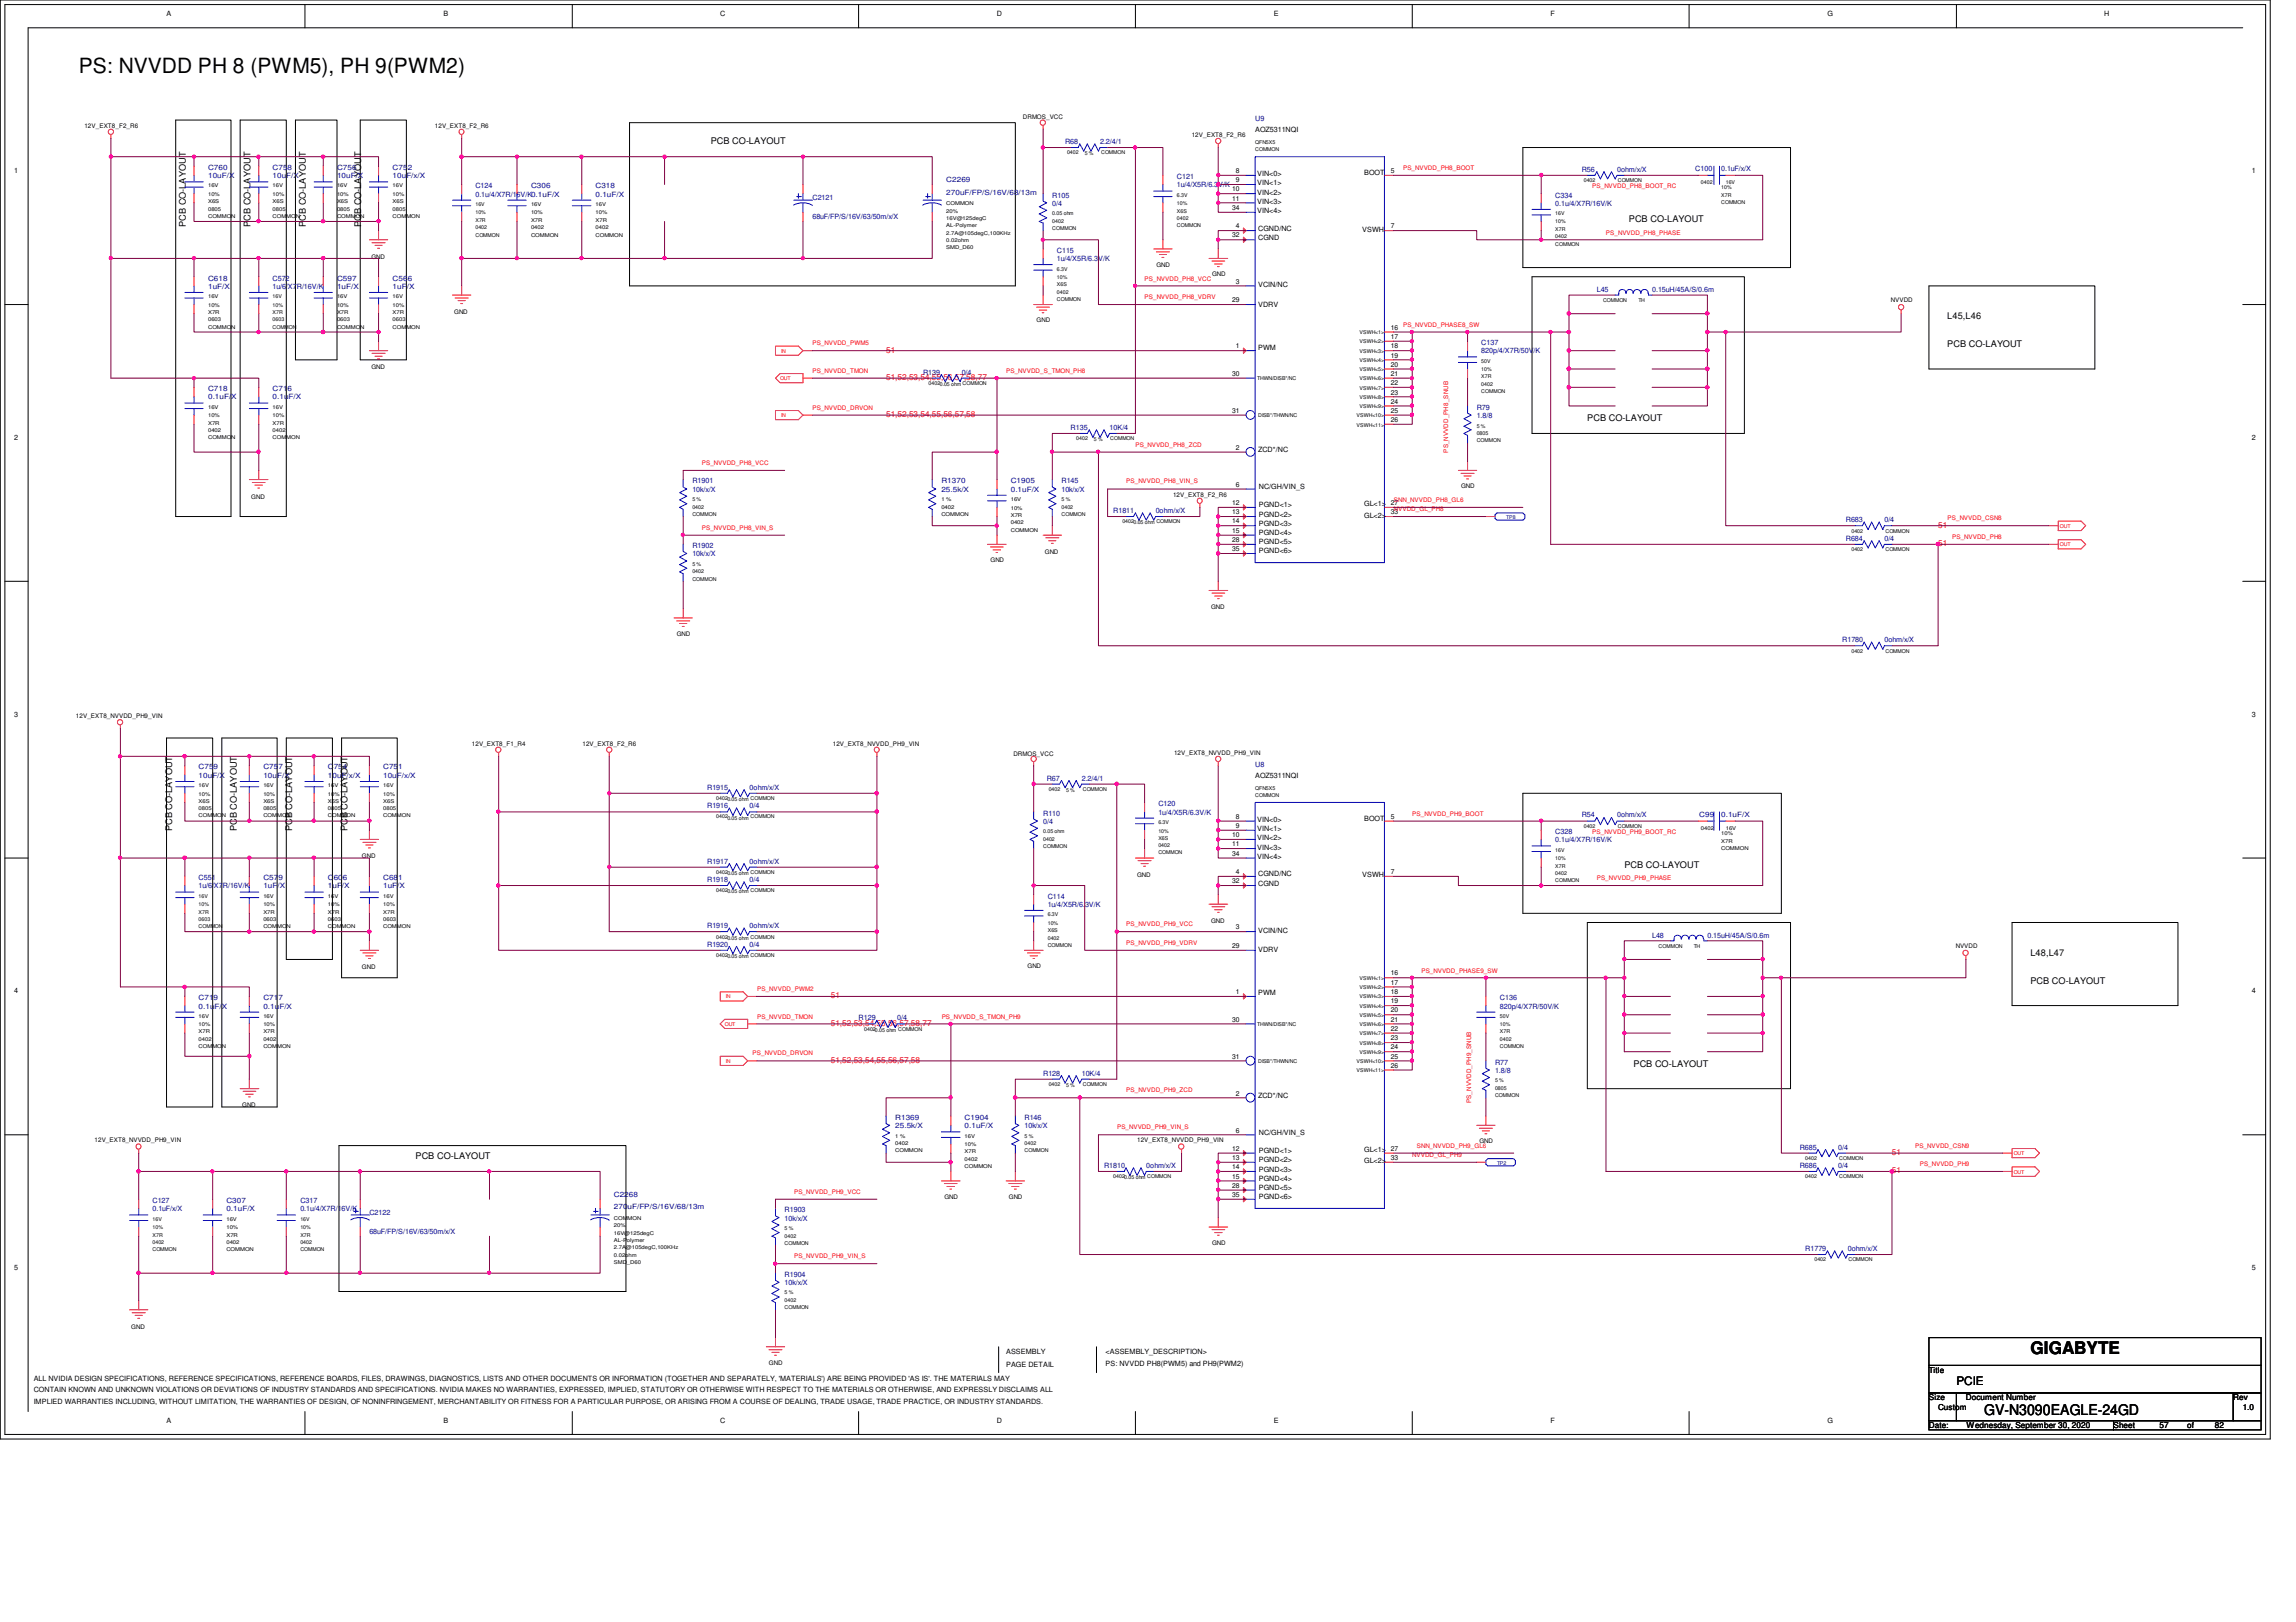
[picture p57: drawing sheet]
<svg xmlns="http://www.w3.org/2000/svg" width="297mm" height="210mm" viewBox="0 0 297 210" stroke-linecap="round" stroke-linejoin="round" font-family="sans-serif">
<defs><g id="words">
<text font-size="2.7" x="10.2" y="9.5">PS: NVVDD PH 8 (PWM5), PH 9(PWM2)</text>
<text font-size="2.2" x="262.7" y="175.2">GIGABYTE</text>
<text font-size="1.9" x="256.7" y="183.1">GV-N3090EAGLE-24GD</text>
<text font-size="1.5" x="253.1" y="179.3">PCIE</text>
<g font-size="1.2">
<text x="91.9" y="18.7">PCB CO-LAYOUT</text>
<text x="24" y="29.4" transform="rotate(-90 24 29.4)">PCB CO-LAYOUT</text>
<text x="32.4" y="29.4" transform="rotate(-90 32.4 29.4)">PCB CO-LAYOUT</text>
<text x="39.6" y="29.4" transform="rotate(-90 39.6 29.4)">PCB CO-LAYOUT</text>
<text x="46.7" y="29.4" transform="rotate(-90 46.7 29.4)">PCB CO-LAYOUT</text>
<text x="210.7" y="28.8">PCB CO-LAYOUT</text>
<text x="251.9" y="41.3">L45,L46</text>
<text x="251.9" y="44.9">PCB CO-LAYOUT</text>
<text x="205.4" y="54.5">PCB CO-LAYOUT</text>
<text x="22.3" y="107.6" transform="rotate(-90 22.3 107.6)">PCB CO-LAYOUT</text>
<text x="30.6" y="107.6" transform="rotate(-90 30.6 107.6)">PCB CO-LAYOUT</text>
<text x="37.8" y="107.6" transform="rotate(-90 37.8 107.6)">PCB CO-LAYOUT</text>
<text x="45" y="107.6" transform="rotate(-90 45 107.6)">PCB CO-LAYOUT</text>
<text x="210.1" y="112.4">PCB CO-LAYOUT</text>
<text x="262.7" y="123.7">L48,L47</text>
<text x="262.7" y="127.3">PCB CO-LAYOUT</text>
<text x="211.3" y="138">PCB CO-LAYOUT</text>
<text x="53.8" y="150">PCB CO-LAYOUT</text>
</g>
<g font-size="1.1" fill="#f00">
<text x="114.6" y="45.6">51</text>
<text x="114.6" y="54">51,52,53,54,55,56,57,58</text>
<text x="114.6" y="49.2">51,52,53,54,55,56,57,58,77</text>
<text x="250.7" y="70.7">51</text>
<text x="250.7" y="68.3">51</text>
<text x="107.5" y="129.2">51</text>
<text x="107.5" y="137.5">51,52,53,54,55,56,57,58</text>
<text x="107.5" y="132.8">51,52,53,54,55,56,57,58,77</text>
<text x="244.8" y="149.5">51</text>
<text x="244.8" y="151.8">51</text>
</g>
<g font-size="1.1">
<text x="249.6" y="177.7">Title</text>
<text x="249.6" y="181.2">Size</text>
<text x="249.6" y="184.8">Date:</text>
<text x="250.7" y="182.4">Custom</text>
<text x="254.3" y="181.2">Document Number</text>
<text x="254.4" y="184.8">Wednesday, September 30, 2020</text>
<text x="273.4" y="184.8">Sheet</text>
<text x="279.4" y="184.8">57</text>
<text x="283" y="184.8">of</text>
<text x="286.6" y="184.8">82</text>
<text x="288.9" y="181.2">Rev</text>
<text x="290.1" y="182.4">1.0</text>
</g>
<g font-size=".9">
<text x="21.5" y="2">A</text>
<text x="57.4" y="2">B</text>
<text x="93.2" y="2">C</text>
<text x="129" y="2">D</text>
<text x="164.8" y="2">E</text>
<text x="200.6" y="2">F</text>
<text x="236.4" y="2">G</text>
<text x="272.2" y="2">H</text>
<text x="162.4" y="17.1">AOZ5311NQI</text>
<text x="1.8" y="22.4">1</text>
<text x="159.9" y="22.4">8</text>
<text x="159.9" y="23.6">9</text>
<text x="162.6" y="22.8">VIN&lt;0&gt;</text>
<text x="176.5" y="22.7">BOOT</text>
<text x="180" y="22.4">5</text>
<text x="291.3" y="22.4">1</text>
<text x="159.4" y="24.8">10</text>
<text x="159.4" y="26">11</text>
<text x="159.4" y="27.2">34</text>
<text x="159.9" y="29.5">4</text>
<text x="162.6" y="24">VIN&lt;1&gt;</text>
<text x="162.6" y="25.2">VIN&lt;2&gt;</text>
<text x="162.6" y="26.4">VIN&lt;3&gt;</text>
<text x="162.6" y="27.6">VIN&lt;4&gt;</text>
<text x="162.8" y="29.8">CGND/NC</text>
<text x="176.2" y="30">VSWH</text>
<text x="180" y="29.5">7</text>
<text x="159.4" y="30.7">32</text>
<text x="162.8" y="31">CGND</text>
<text x="159.4" y="39.1">29</text>
<text x="159.9" y="36.7">3</text>
<text x="162.8" y="37.1">VCIN/NC</text>
<text x="162.8" y="39.7">VDRV</text>
<text x="159.9" y="45.1">1</text>
<text x="162.8" y="45.3">PWM</text>
<text x="180" y="42.7">16</text>
<text x="180" y="43.9">17</text>
<text x="180" y="45.1">18</text>
<text x="180" y="46.3">19</text>
<text x="180" y="47.5">20</text>
<text x="159.4" y="48.6">30</text>
<text x="159.4" y="53.4">31</text>
<text x="180" y="48.6">21</text>
<text x="180" y="49.8">22</text>
<text x="180" y="51.1">23</text>
<text x="180" y="52.2">24</text>
<text x="180" y="53.4">25</text>
<text x="1.8" y="56.9">2</text>
<text x="159.9" y="58.2">2</text>
<text x="162.8" y="58.5">ZCD*/NC</text>
<text x="180" y="54.6">26</text>
<text x="291.3" y="56.9">2</text>
<text x="159.4" y="65.4">12</text>
<text x="159.9" y="63">6</text>
<text x="162.9" y="63.3">NC/GH/VIN_S</text>
<text x="162.9" y="65.7">PGND&lt;1&gt;</text>
<text x="176.5" y="65.5">GL&lt;1&gt;</text>
<text x="180" y="65.4">27</text>
<text x="159.4" y="66.5">13</text>
<text x="159.4" y="67.7">14</text>
<text x="159.4" y="69">15</text>
<text x="159.4" y="70.1">28</text>
<text x="159.4" y="71.3">35</text>
<text x="162.9" y="66.8">PGND&lt;2&gt;</text>
<text x="162.9" y="68.1">PGND&lt;3&gt;</text>
<text x="162.9" y="69.3">PGND&lt;4&gt;</text>
<text x="162.9" y="70.4">PGND&lt;5&gt;</text>
<text x="162.9" y="71.6">PGND&lt;6&gt;</text>
<text x="176.5" y="67">GL&lt;2&gt;</text>
<text x="180" y="66.5">33</text>
<text x="1.8" y="92.8">3</text>
<text x="291.3" y="92.8">3</text>
<text x="162.4" y="100.7">AOZ5311NQI</text>
<text x="159.9" y="106">8</text>
<text x="159.9" y="107.1">9</text>
<text x="162.6" y="106.4">VIN&lt;0&gt;</text>
<text x="162.6" y="107.6">VIN&lt;1&gt;</text>
<text x="176.5" y="106.3">BOOT</text>
<text x="180" y="106">5</text>
<text x="159.4" y="108.3">10</text>
<text x="159.4" y="109.5">11</text>
<text x="159.4" y="110.7">34</text>
<text x="159.9" y="113.1">4</text>
<text x="162.6" y="108.8">VIN&lt;2&gt;</text>
<text x="162.6" y="109.9">VIN&lt;3&gt;</text>
<text x="162.6" y="111.2">VIN&lt;4&gt;</text>
<text x="162.8" y="113.4">CGND/NC</text>
<text x="176.2" y="113.5">VSWH</text>
<text x="180" y="113.1">7</text>
<text x="159.4" y="114.3">32</text>
<text x="162.8" y="114.6">CGND</text>
<text x="159.4" y="122.7">29</text>
<text x="159.9" y="120.3">3</text>
<text x="162.8" y="120.7">VCIN/NC</text>
<text x="162.8" y="123.2">VDRV</text>
<text x="1.8" y="128.6">4</text>
<text x="159.9" y="128.7">1</text>
<text x="162.8" y="128.8">PWM</text>
<text x="180" y="126.2">16</text>
<text x="180" y="127.4">17</text>
<text x="180" y="128.7">18</text>
<text x="180" y="129.8">19</text>
<text x="180" y="131">20</text>
<text x="291.3" y="128.6">4</text>
<text x="159.4" y="132.2">30</text>
<text x="159.4" y="137">31</text>
<text x="180" y="132.2">21</text>
<text x="180" y="133.4">22</text>
<text x="180" y="134.6">23</text>
<text x="180" y="135.8">24</text>
<text x="180" y="137">25</text>
<text x="159.9" y="141.8">2</text>
<text x="162.8" y="142.1">ZCD*/NC</text>
<text x="180" y="138.2">26</text>
<text x="159.4" y="148.9">12</text>
<text x="159.9" y="146.6">6</text>
<text x="162.9" y="146.9">NC/GH/VIN_S</text>
<text x="162.9" y="149.2">PGND&lt;1&gt;</text>
<text x="176.5" y="149.1">GL&lt;1&gt;</text>
<text x="180" y="148.9">27</text>
<text x="159.4" y="150.1">13</text>
<text x="159.4" y="151.3">14</text>
<text x="159.4" y="152.5">15</text>
<text x="159.4" y="153.7">28</text>
<text x="159.4" y="154.9">35</text>
<text x="162.9" y="150.4">PGND&lt;2&gt;</text>
<text x="162.9" y="151.6">PGND&lt;3&gt;</text>
<text x="162.9" y="152.8">PGND&lt;4&gt;</text>
<text x="162.9" y="154">PGND&lt;5&gt;</text>
<text x="162.9" y="155.2">PGND&lt;6&gt;</text>
<text x="176.5" y="150.5">GL&lt;2&gt;</text>
<text x="180" y="150.1">33</text>
<text x="1.8" y="164.4">5</text>
<text x="291.3" y="164.4">5</text>
<text x="4.4" y="178.7">ALL NVIDIA DESIGN SPECIFICATIONS, REFERENCE SPECIFICATIONS, REFERENCE BOARDS, FILES, DRAWINGS, DIAGNOSTICS, LISTS AND OTHER DOCUMENTS OR INFORMATION (TOGETHER AND SEPARATELY, 'MATERIALS') ARE BEING PROVIDED 'AS IS'. THE MATERIALS MAY</text>
<text x="130.2" y="177">PAGE DETAIL</text>
<text x="130.2" y="175.3">ASSEMBLY</text>
<text x="143" y="175.3">&lt;ASSEMBLY_DESCRIPTION&gt;</text>
<text x="143" y="176.8">PS: NVVDD PH8(PWM5) and PH9(PWM2)</text>
<text x="4.4" y="180.2">CONTAIN KNOWN AND UNKNOWN VIOLATIONS OR DEVIATIONS OF INDUSTRY STANDARDS AND SPECIFICATIONS. NVIDIA MAKES NO WARRANTIES, EXPRESSED, IMPLIED, STATUTORY OR OTHERWISE WITH RESPECT TO THE MATERIALS OR OTHERWISE, AND EXPRESSLY DISCLAIMS ALL</text>
<text x="4.4" y="181.7">IMPLIED WARRANTIES INCLUDING, WITHOUT LIMITATION, THE WARRANTIES OF DESIGN, OF NONINFRINGEMENT, MERCHANTABILITY OR FITNESS FOR A PARTICULAR PURPOSE, OR ARISING FROM A COURSE OF DEALING, TRADE USAGE, TRADE PRACTICE, OR INDUSTRY STANDARDS.</text>
<text x="21.5" y="184.1">A</text>
<text x="57.4" y="184.1">B</text>
<text x="93.2" y="184.1">C</text>
<text x="129" y="184.1">D</text>
<text x="164.8" y="184.1">E</text>
<text x="200.6" y="184.1">F</text>
<text x="236.4" y="184.1">G</text>
</g>
<g font-size=".9" fill="#00007f">
<text x="162.4" y="15.7">U9</text>
<text x="26.9" y="22">C760</text>
<text x="26.9" y="23.1">10uF/X</text>
<text x="35.3" y="22">C758</text>
<text x="35.3" y="23.1">10uF/X</text>
<text x="43.6" y="22">C756</text>
<text x="43.6" y="23.1">10uF/X</text>
<text x="50.8" y="22">C752</text>
<text x="50.8" y="23.1">10uF/x/X</text>
<text x="122.4" y="23.5">C2269</text>
<text x="137.8" y="18.6">R68</text>
<text x="142.3" y="18.6">2.2/4/1</text>
<text x="152.3" y="23.2">C121</text>
<text x="204.6" y="22.2">R56</text>
<text x="209.2" y="22.2">0ohm/x/X</text>
<text x="219.3" y="22.1">C100</text>
<text x="222.7" y="22.1">0.1uF/x/X</text>
<text x="61.5" y="24.4">C124</text>
<text x="61.5" y="25.4">0.1u/4/X7R/16V/K0.1uF/X</text>
<text x="68.7" y="24.4">C306</text>
<text x="77" y="24.4">C318</text>
<text x="77" y="25.4">0.1uF/X</text>
<text x="105.1" y="25.9">C2121</text>
<text x="105.1" y="28.3">68uF/FP/S/16V/63/50m/x/X</text>
<text x="122.4" y="25.2">270uF/FP/S/16V/68/13m</text>
<text x="136.1" y="25.6">R105</text>
<text x="136.1" y="26.6">0/4</text>
<text x="152.3" y="24.3">1u/4/X5R/6.3V/K</text>
<text x="201.2" y="25.6">C334</text>
<text x="201.2" y="26.6">0.1u/4/X7R/16V/K</text>
<text x="136.7" y="32.7">C115</text>
<text x="136.7" y="33.8">1u/4/X5R/6.3V/K</text>
<text x="26.9" y="36.3">C618</text>
<text x="26.9" y="37.4">1uF/X</text>
<text x="35.3" y="36.3">C572</text>
<text x="35.3" y="37.4">1u/6/X7R/16V/K</text>
<text x="43.6" y="36.3">C597</text>
<text x="43.6" y="37.4">1uF/X</text>
<text x="50.8" y="36.3">C566</text>
<text x="50.8" y="37.4">1uF/X</text>
<text x="206.6" y="37.8">L45</text>
<text x="213.7" y="37.8">0.15uH/45A/S/0.6m</text>
<text x="191.6" y="44.7">C137</text>
<text x="191.6" y="45.7">820p/4/X7R/50V/K</text>
<text x="26.9" y="50.6">C718</text>
<text x="26.9" y="51.7">0.1uF/X</text>
<text x="35.3" y="50.6">C716</text>
<text x="35.3" y="51.7">0.1uF/X</text>
<text x="119.4" y="48.5">R139</text>
<text x="124.4" y="48.5">0/4</text>
<text x="191" y="53">R79</text>
<text x="138.5" y="55.6">R135</text>
<text x="143.5" y="55.6">10K/4</text>
<text x="191" y="54.1">1.8/8</text>
<text x="89.6" y="62.6">R1901</text>
<text x="89.6" y="63.6">10k/x/X</text>
<text x="121.8" y="62.6">R1370</text>
<text x="121.8" y="63.6">25.5k/X</text>
<text x="130.8" y="62.6">C1905</text>
<text x="130.8" y="63.6">0.1uF/X</text>
<text x="137.3" y="62.6">R145</text>
<text x="137.3" y="63.6">10k/x/X</text>
<text x="89.6" y="70.9">R1902</text>
<text x="144" y="66.4">R1811</text>
<text x="149.5" y="66.4">0ohm/x/X</text>
<text x="238.8" y="70">R684</text>
<text x="238.8" y="67.6">R683</text>
<text x="243.8" y="70">0/4</text>
<text x="243.8" y="67.6">0/4</text>
<text x="89.6" y="72">10k/x/X</text>
<text x="238.3" y="83.1">R1780</text>
<text x="243.8" y="83.1">0ohm/x/X</text>
<text x="25.7" y="99.6">C759</text>
<text x="25.7" y="100.7">10uF/X</text>
<text x="34.1" y="99.6">C757</text>
<text x="34.1" y="100.7">10uF/X</text>
<text x="42.4" y="99.6">C754</text>
<text x="42.4" y="100.7">10uF/x/X</text>
<text x="49.6" y="99.6">C751</text>
<text x="49.6" y="100.7">10uF/x/X</text>
<text x="135.4" y="101">R67</text>
<text x="140" y="101">2.2/4/1</text>
<text x="162.4" y="99.2">U8</text>
<text x="91.5" y="104.6">R1916</text>
<text x="91.5" y="102.2">R1915</text>
<text x="97" y="104.6">0/4</text>
<text x="97" y="102.2">0ohm/x/X</text>
<text x="135" y="105.5">R110</text>
<text x="135" y="106.6">0/4</text>
<text x="149.9" y="104.4">C120</text>
<text x="149.9" y="105.4">1u/4/X5R/6.3V/K</text>
<text x="201.2" y="107.9">C328</text>
<text x="204.6" y="105.8">R54</text>
<text x="209.2" y="105.8">0ohm/x/X</text>
<text x="219.8" y="105.7">C99</text>
<text x="222.7" y="105.7">0.1uF/X</text>
<text x="25.7" y="113.9">C551</text>
<text x="34.1" y="113.9">C579</text>
<text x="42.4" y="113.9">C606</text>
<text x="49.6" y="113.9">C681</text>
<text x="91.5" y="111.8">R1917</text>
<text x="97" y="111.8">0ohm/x/X</text>
<text x="201.2" y="109">0.1u/4/X7R/16V/K</text>
<text x="25.7" y="115">1u/6/X7R/16V/K</text>
<text x="34.1" y="115">1uF/X</text>
<text x="42.4" y="115">1uF/X</text>
<text x="49.6" y="115">1uF/X</text>
<text x="91.5" y="114.1">R1918</text>
<text x="97" y="114.1">0/4</text>
<text x="135.5" y="116.3">C114</text>
<text x="135.5" y="117.3">1u/4/X5R/6.3V/K</text>
<text x="91.5" y="122.5">R1920</text>
<text x="91.5" y="120.1">R1919</text>
<text x="97" y="120.1">0ohm/x/X</text>
<text x="97" y="122.5">0/4</text>
<text x="213.7" y="121.4">L48</text>
<text x="220.9" y="121.4">0.15uH/45A/S/0.6m</text>
<text x="25.7" y="129.4">C719</text>
<text x="25.7" y="130.5">0.1uF/X</text>
<text x="34.1" y="129.4">C717</text>
<text x="34.1" y="130.5">0.1uF/X</text>
<text x="194.1" y="129.4">C136</text>
<text x="194.1" y="130.5">820p/4/X7R/50V/K</text>
<text x="111.1" y="132">R129</text>
<text x="116.1" y="132">0/4</text>
<text x="193.4" y="137.8">R77</text>
<text x="135" y="139.2">R128</text>
<text x="140" y="139.2">10K/4</text>
<text x="193.4" y="138.9">1.8/8</text>
<text x="115.8" y="144.9">R1369</text>
<text x="115.8" y="146">25.5k/X</text>
<text x="124.8" y="144.9">C1904</text>
<text x="124.8" y="146">0.1uF/X</text>
<text x="132.5" y="144.9">R146</text>
<text x="132.5" y="146">10k/x/X</text>
<text x="232.8" y="148.8">R685</text>
<text x="237.8" y="148.8">0/4</text>
<text x="19.7" y="155.7">C127</text>
<text x="29.3" y="155.7">C307</text>
<text x="38.9" y="155.7">C317</text>
<text x="79.4" y="154.9">C2268</text>
<text x="142.8" y="151.1">R1810</text>
<text x="148.3" y="151.1">0ohm/x/X</text>
<text x="232.8" y="151.1">R686</text>
<text x="237.8" y="151.1">0/4</text>
<text x="19.7" y="156.8">0.1uF/x/X</text>
<text x="29.3" y="156.8">0.1uF/X</text>
<text x="38.9" y="156.8">0.1u/4/X7R/16V/K</text>
<text x="47.8" y="157.2">C2122</text>
<text x="47.8" y="159.6">68uF/FP/S/16V/63/50m/x/X</text>
<text x="79.4" y="156.5">270uF/FP/S/16V/68/13m</text>
<text x="101.5" y="156.9">R1903</text>
<text x="101.5" y="157.9">10k/x/X</text>
<text x="233.5" y="161.9">R1779</text>
<text x="239.1" y="161.9">0ohm/x/X</text>
<text x="101.5" y="165.2">R1904</text>
<text x="101.5" y="166.3">10k/x/X</text>
</g>
<g font-size=".8">
<text x="10.9" y="16.5">12V_EXT8_F2_R6</text>
<text x="56.3" y="16.5">12V_EXT8_F2_R6</text>
<text x="132.3" y="15.5">DRMOS_VCC</text>
<text x="154.2" y="17.7">12V_EXT8_F2_R6</text>
<text x="48" y="33.5">GND</text>
<text x="149.6" y="34.5">GND</text>
<text x="156.8" y="35.7">GND</text>
<text x="58.8" y="40.6">GND</text>
<text x="134.1" y="41.7">GND</text>
<text x="244.6" y="39.1">NVVDD</text>
<text x="48" y="47.8">GND</text>
<text x="32.5" y="64.5">GND</text>
<text x="151.8" y="64.3">12V_EXT8_F2_R6</text>
<text x="189" y="63.2">GND</text>
<text x="135.2" y="71.7">GND</text>
<text x="128.1" y="72.7">GND</text>
<text x="87.5" y="82.3">GND</text>
<text x="156.7" y="78.8">GND</text>
<text x="9.8" y="92.9">12V_EXT8_NVVDD_PH9_VIN</text>
<text x="61" y="96.5">12V_EXT8_F1_R4</text>
<text x="75.4" y="96.5">12V_EXT8_F2_R6</text>
<text x="107.7" y="96.5">12V_EXT8_NVVDD_PH9_VIN</text>
<text x="131.1" y="97.8">DRMOS_VCC</text>
<text x="151.9" y="97.7">12V_EXT8_NVVDD_PH9_VIN</text>
<text x="46.8" y="111.1">GND</text>
<text x="147.1" y="113.5">GND</text>
<text x="156.7" y="119.4">GND</text>
<text x="46.8" y="125.4">GND</text>
<text x="132.9" y="125.3">GND</text>
<text x="253" y="122.6">NVVDD</text>
<text x="31.3" y="143.3">GND</text>
<text x="12.2" y="147.8">12V_EXT8_NVVDD_PH9_VIN</text>
<text x="147.1" y="147.8">12V_EXT8_NVVDD_PH9_VIN</text>
<text x="191.4" y="148">GND</text>
<text x="122.2" y="155.1">GND</text>
<text x="130.5" y="155.1">GND</text>
<text x="156.8" y="161.1">GND</text>
<text x="17" y="172">GND</text>
<text x="99.5" y="176.6">GND</text>
</g>
<g font-size=".8" fill="#f00">
<text x="181.5" y="22">PS_NVVDD_PH8_BOOT</text>
<text x="206" y="24.4">PS_NVVDD_PH8_BOOT_RC</text>
<text x="207.8" y="30.4">PS_NVVDD_PH8_PHASE</text>
<text x="148.1" y="36.3">PS_NVVDD_PH8_VCC</text>
<text x="148.1" y="38.7">PS_NVVDD_PH8_VDRV</text>
<text x="105.1" y="44.7">PS_NVVDD_PWM5</text>
<text x="181.5" y="42.3">PS_NVVDD_PHASE8_SW</text>
<text x="105.1" y="53">PS_NVVDD_DRVON</text>
<text x="105.1" y="48.3">PS_NVVDD_TMON</text>
<text x="130.2" y="48.3">PS_NVVDD_S_TMON_PH8</text>
<text x="146.9" y="57.8">PS_NVVDD_PH8_ZCD</text>
<text x="187.4" y="58.6" transform="rotate(-90 187.4 58.6)">PS_NVVDD_PH8_SNUB</text>
<text x="90.8" y="60.2">PS_NVVDD_PH8_VCC</text>
<text x="145.7" y="62.6">PS_NVVDD_PH8_VIN_S</text>
<text x="180.3" y="64.9">SNN_NVVDD_PH8_GL6</text>
<text x="90.8" y="68.5">PS_NVVDD_PH8_VIN_S</text>
<text x="180.3" y="66.2">NVVDD_GL_PH8</text>
<text x="252" y="67.4">PS_NVVDD_CSN8</text>
<text x="252.6" y="69.7">PS_NVVDD_PH8</text>
<text x="182.7" y="105.5">PS_NVVDD_PH9_BOOT</text>
<text x="206" y="107.9">PS_NVVDD_PH9_BOOT_RC</text>
<text x="206.6" y="113.9">PS_NVVDD_PH9_PHASE</text>
<text x="145.7" y="119.9">PS_NVVDD_PH9_VCC</text>
<text x="145.7" y="122.3">PS_NVVDD_PH9_VDRV</text>
<text x="183.9" y="125.9">PS_NVVDD_PHASE9_SW</text>
<text x="98" y="128.2">PS_NVVDD_PWM2</text>
<text x="98" y="131.8">PS_NVVDD_TMON</text>
<text x="121.8" y="131.8">PS_NVVDD_S_TMON_PH9</text>
<text x="97.4" y="136.6">PS_NVVDD_DRVON</text>
<text x="145.7" y="141.4">PS_NVVDD_PH9_ZCD</text>
<text x="190.3" y="142.7" transform="rotate(-90 190.3 142.7)">PS_NVVDD_PH9_SNUB</text>
<text x="144.5" y="146.1">PS_NVVDD_PH9_VIN_S</text>
<text x="182.7" y="149.7">NVVDD_GL_PH9</text>
<text x="183.3" y="148.5">SNN_NVVDD_PH9_GL6</text>
<text x="247.8" y="148.5">PS_NVVDD_CSN9</text>
<text x="102.7" y="154.5">PS_NVVDD_PH9_VCC</text>
<text x="248.4" y="150.9">PS_NVVDD_PH9</text>
<text x="102.7" y="162.9">PS_NVVDD_PH9_VIN_S</text>
</g>
<g font-size=".7">
<text x="138" y="20">0402</text>
<text x="140.3" y="20.1">5 %</text>
<text x="142.4" y="20">COMMON</text>
<text x="162.4" y="19.6">COMMON</text>
<text x="162.4" y="18.7">QFN5X5</text>
<text x="204.9" y="23.5">0402</text>
<text x="209.3" y="23.5">COMMON</text>
<text x="220" y="23.8">0402</text>
<text x="223.3" y="23.8">16V</text>
<text x="26.9" y="24.3">16V</text>
<text x="26.9" y="25.4">10%</text>
<text x="26.9" y="27.3">0805</text>
<text x="26.9" y="28.2">COMMON</text>
<text x="26.9" y="26.3">X6S</text>
<text x="35.3" y="24.3">16V</text>
<text x="35.3" y="25.4">10%</text>
<text x="35.3" y="26.3">X6S</text>
<text x="35.3" y="27.3">0805</text>
<text x="35.3" y="28.2">COMMON</text>
<text x="43.6" y="28.2">COMMON</text>
<text x="43.6" y="24.3">16V</text>
<text x="43.6" y="25.4">10%</text>
<text x="43.6" y="26.3">X6S</text>
<text x="43.6" y="27.3">0805</text>
<text x="50.8" y="24.3">16V</text>
<text x="50.8" y="25.4">10%</text>
<text x="50.8" y="27.3">0805</text>
<text x="50.8" y="28.2">COMMON</text>
<text x="50.8" y="26.3">X6S</text>
<text x="61.5" y="29.6">0402</text>
<text x="61.5" y="28.7">X7R</text>
<text x="61.5" y="26.7">16V</text>
<text x="61.5" y="27.7">10%</text>
<text x="68.7" y="29.6">0402</text>
<text x="68.7" y="28.7">X7R</text>
<text x="68.7" y="27.7">10%</text>
<text x="68.7" y="26.7">16V</text>
<text x="77" y="27.7">10%</text>
<text x="77" y="26.7">16V</text>
<text x="77" y="29.6">0402</text>
<text x="77" y="28.7">X7R</text>
<text x="122.4" y="28.4">16V@125degC</text>
<text x="122.4" y="29.4">AL-Polymer</text>
<text x="122.4" y="27.5">20%</text>
<text x="122.4" y="26.5">COMMON</text>
<text x="136.1" y="29.8">COMMON</text>
<text x="136.1" y="28.8">0402</text>
<text x="136.1" y="27.9">0.05 ohm</text>
<text x="152.3" y="27.5">X6S</text>
<text x="152.3" y="25.5">6.3V</text>
<text x="152.3" y="26.5">10%</text>
<text x="152.3" y="28.4">0402</text>
<text x="152.3" y="29.4">COMMON</text>
<text x="201.2" y="27.9">16V</text>
<text x="201.2" y="28.9">10%</text>
<text x="201.2" y="29.9">X7R</text>
<text x="222.7" y="24.5">10%</text>
<text x="222.7" y="25.5">X7R</text>
<text x="222.7" y="26.4">COMMON</text>
<text x="61.5" y="30.6">COMMON</text>
<text x="68.7" y="30.6">COMMON</text>
<text x="77" y="30.6">COMMON</text>
<text x="122.4" y="30.4">2.7A@105degC,100KHz</text>
<text x="122.4" y="31.3">0.02ohm</text>
<text x="122.4" y="32.3">SMD_D60</text>
<text x="136.7" y="35">6.3V</text>
<text x="201.2" y="30.8">0402</text>
<text x="201.2" y="31.8">COMMON</text>
<text x="26.9" y="41.6">0603</text>
<text x="26.9" y="40.6">X7R</text>
<text x="26.9" y="39.7">10%</text>
<text x="26.9" y="38.6">16V</text>
<text x="35.3" y="39.7">10%</text>
<text x="35.3" y="41.6">0603</text>
<text x="35.3" y="40.6">X7R</text>
<text x="35.3" y="38.6">16V</text>
<text x="43.6" y="38.6">16V</text>
<text x="43.6" y="39.7">10%</text>
<text x="43.6" y="40.6">X7R</text>
<text x="43.6" y="41.6">0603</text>
<text x="50.8" y="41.6">0603</text>
<text x="50.8" y="39.7">10%</text>
<text x="50.8" y="40.6">X7R</text>
<text x="50.8" y="38.6">16V</text>
<text x="136.7" y="36.1">10%</text>
<text x="136.7" y="37">X6S</text>
<text x="136.7" y="38">0402</text>
<text x="136.7" y="38.9">COMMON</text>
<text x="207.4" y="39.1">COMMON</text>
<text x="212" y="39.1">TH</text>
<text x="26.9" y="42.5">COMMON</text>
<text x="35.3" y="42.5">COMMON</text>
<text x="43.6" y="42.5">COMMON</text>
<text x="50.8" y="42.5">COMMON</text>
<text x="175.9" y="43.3">VSWH&lt;1&gt;</text>
<text x="175.9" y="44.4">VSWH&lt;2&gt;</text>
<text x="175.9" y="45.6">VSWH&lt;3&gt;</text>
<text x="175.9" y="46.8">VSWH&lt;4&gt;</text>
<text x="191.6" y="46.9">50V</text>
<text x="26.9" y="52.9">16V</text>
<text x="35.3" y="52.9">16V</text>
<text x="120.1" y="49.8">04020.05 ohm COMMON</text>
<text x="162.6" y="49.2">THWN/DISB*/NC</text>
<text x="175.9" y="48">VSWH&lt;5&gt;</text>
<text x="175.9" y="49.2">VSWH&lt;6&gt;</text>
<text x="175.9" y="50.4">VSWH&lt;7&gt;</text>
<text x="175.9" y="51.6">VSWH&lt;8&gt;</text>
<text x="175.9" y="52.8">VSWH&lt;9&gt;</text>
<text x="191.6" y="50.9">COMMON</text>
<text x="191.6" y="50">0402</text>
<text x="191.6" y="49">X7R</text>
<text x="191.6" y="48">10%</text>
<text x="26.9" y="55.9">0402</text>
<text x="26.9" y="56.9">COMMON</text>
<text x="26.9" y="54">10%</text>
<text x="26.9" y="54.9">X7R</text>
<text x="35.3" y="54.9">X7R</text>
<text x="35.3" y="55.9">0402</text>
<text x="35.3" y="56.9">COMMON</text>
<text x="35.3" y="54">10%</text>
<text x="139.2" y="57">0402</text>
<text x="141.5" y="57.1">5 %</text>
<text x="143.6" y="57">COMMON</text>
<text x="162.8" y="54">DISB*/THWN/NC</text>
<text x="175.5" y="54">VSWH&lt;10&gt;</text>
<text x="175.5" y="55.2">VSWH&lt;11&gt;</text>
<text x="191" y="57.2">COMMON</text>
<text x="191" y="56.3">0805</text>
<text x="191" y="55.3">5 %</text>
<text x="89.6" y="65.8">0402</text>
<text x="89.6" y="64.9">5 %</text>
<text x="121.8" y="64.9">1 %</text>
<text x="121.8" y="65.8">0402</text>
<text x="130.8" y="64.9">16V</text>
<text x="130.8" y="66">10%</text>
<text x="137.3" y="65.8">0402</text>
<text x="137.3" y="64.9">5 %</text>
<text x="89.6" y="66.8">COMMON</text>
<text x="121.8" y="66.8">COMMON</text>
<text x="130.8" y="66.9">X7R</text>
<text x="130.8" y="67.9">0402</text>
<text x="130.8" y="68.8">COMMON</text>
<text x="137.3" y="66.8">COMMON</text>
<text x="145.2" y="67.7">04020.05 ohm COMMON</text>
<text x="239.5" y="71.3">0402</text>
<text x="239.5" y="68.9">0402</text>
<text x="243.9" y="68.9">COMMON</text>
<text x="243.9" y="71.3">COMMON</text>
<text x="89.6" y="73.2">5 %</text>
<text x="89.6" y="75.1">COMMON</text>
<text x="89.6" y="74.2">0402</text>
<text x="239.5" y="84.5">0402</text>
<text x="243.9" y="84.5">COMMON</text>
<text x="25.7" y="101.9">16V</text>
<text x="34.1" y="101.9">16V</text>
<text x="42.4" y="101.9">16V</text>
<text x="49.6" y="101.9">16V</text>
<text x="25.7" y="105.8">COMMON</text>
<text x="25.7" y="103">10%</text>
<text x="25.7" y="103.9">X6S</text>
<text x="25.7" y="104.9">0805</text>
<text x="34.1" y="104.9">0805</text>
<text x="34.1" y="103">10%</text>
<text x="34.1" y="103.9">X6S</text>
<text x="34.1" y="105.8">COMMON</text>
<text x="42.4" y="103">10%</text>
<text x="42.4" y="103.9">X6S</text>
<text x="42.4" y="104.9">0805</text>
<text x="42.4" y="105.8">COMMON</text>
<text x="49.6" y="104.9">0805</text>
<text x="49.6" y="103.9">X6S</text>
<text x="49.6" y="103">10%</text>
<text x="49.6" y="105.8">COMMON</text>
<text x="92.7" y="105.9">0402</text>
<text x="92.7" y="103.5">04020.05 ohm COMMON</text>
<text x="94.1" y="106.2">0.05 ohm</text>
<text x="97.1" y="105.9">COMMON</text>
<text x="135" y="107.8">0.05 ohm</text>
<text x="135.7" y="102.4">0402</text>
<text x="137.9" y="102.4">5 %</text>
<text x="140.1" y="102.4">COMMON</text>
<text x="149.9" y="107.7">10%</text>
<text x="149.9" y="106.6">6.3V</text>
<text x="162.4" y="102.2">QFN5X5</text>
<text x="162.4" y="103.2">COMMON</text>
<text x="204.9" y="107.1">0402</text>
<text x="209.3" y="107.1">COMMON</text>
<text x="220" y="107.4">0402</text>
<text x="223.3" y="107.4">16V</text>
<text x="92.7" y="113.1">04020.05 ohm COMMON</text>
<text x="135" y="109.7">COMMON</text>
<text x="135" y="108.8">0402</text>
<text x="149.9" y="110.6">COMMON</text>
<text x="149.9" y="109.6">0402</text>
<text x="149.9" y="108.7">X6S</text>
<text x="201.2" y="113.2">0402</text>
<text x="201.2" y="111.3">10%</text>
<text x="201.2" y="112.3">X7R</text>
<text x="201.2" y="110.2">16V</text>
<text x="222.7" y="109.1">X7R</text>
<text x="222.7" y="110">COMMON</text>
<text x="222.7" y="108.1">10%</text>
<text x="25.7" y="116.2">16V</text>
<text x="25.7" y="119.2">0603</text>
<text x="25.7" y="118.2">X7R</text>
<text x="25.7" y="117.3">10%</text>
<text x="34.1" y="117.3">10%</text>
<text x="34.1" y="116.2">16V</text>
<text x="34.1" y="119.2">0603</text>
<text x="34.1" y="118.2">X7R</text>
<text x="42.4" y="116.2">16V</text>
<text x="42.4" y="117.3">10%</text>
<text x="42.4" y="118.2">X7R</text>
<text x="42.4" y="119.2">0603</text>
<text x="49.6" y="116.2">16V</text>
<text x="49.6" y="117.3">10%</text>
<text x="49.6" y="118.2">X7R</text>
<text x="49.6" y="119.2">0603</text>
<text x="92.7" y="115.5">04020.05 ohm COMMON</text>
<text x="135.5" y="118.6">6.3V</text>
<text x="135.5" y="119.7">10%</text>
<text x="201.2" y="114.2">COMMON</text>
<text x="25.7" y="120.1">COMMON</text>
<text x="34.1" y="120.1">COMMON</text>
<text x="42.4" y="120.1">COMMON</text>
<text x="49.6" y="120.1">COMMON</text>
<text x="92.7" y="123.8">04020.05 ohm COMMON</text>
<text x="92.7" y="121.5">04020.05 ohm COMMON</text>
<text x="135.5" y="120.6">X6S</text>
<text x="135.5" y="121.6">0402</text>
<text x="135.5" y="122.5">COMMON</text>
<text x="214.6" y="122.6">COMMON</text>
<text x="219.1" y="122.6">TH</text>
<text x="25.7" y="131.7">16V</text>
<text x="34.1" y="131.7">16V</text>
<text x="175.9" y="126.8">VSWH&lt;1&gt;</text>
<text x="175.9" y="128">VSWH&lt;2&gt;</text>
<text x="175.9" y="129.2">VSWH&lt;3&gt;</text>
<text x="175.9" y="130.4">VSWH&lt;4&gt;</text>
<text x="175.9" y="131.6">VSWH&lt;5&gt;</text>
<text x="194.1" y="131.7">50V</text>
<text x="25.7" y="132.8">10%</text>
<text x="25.7" y="134.7">0402</text>
<text x="25.7" y="133.7">X7R</text>
<text x="25.7" y="135.6">COMMON</text>
<text x="34.1" y="134.7">0402</text>
<text x="34.1" y="132.8">10%</text>
<text x="34.1" y="133.7">X7R</text>
<text x="34.1" y="135.6">COMMON</text>
<text x="111.8" y="133.4">04020.05 ohm COMMON</text>
<text x="162.6" y="132.8">THWN/DISB*/NC</text>
<text x="162.8" y="137.6">DISB*/THWN/NC</text>
<text x="175.5" y="137.6">VSWH&lt;10&gt;</text>
<text x="175.9" y="132.8">VSWH&lt;6&gt;</text>
<text x="175.9" y="134">VSWH&lt;7&gt;</text>
<text x="175.9" y="135.2">VSWH&lt;8&gt;</text>
<text x="175.9" y="136.4">VSWH&lt;9&gt;</text>
<text x="194.1" y="135.6">COMMON</text>
<text x="194.1" y="134.7">0402</text>
<text x="194.1" y="133.7">X7R</text>
<text x="194.1" y="132.8">10%</text>
<text x="135.7" y="140.5">0402</text>
<text x="137.9" y="140.7">5 %</text>
<text x="140.1" y="140.5">COMMON</text>
<text x="175.5" y="138.8">VSWH&lt;11&gt;</text>
<text x="193.4" y="142">COMMON</text>
<text x="193.4" y="141">0805</text>
<text x="193.4" y="140.1">5 %</text>
<text x="115.8" y="148.2">0402</text>
<text x="115.8" y="149.1">COMMON</text>
<text x="115.8" y="147.2">1 %</text>
<text x="124.8" y="149.3">X7R</text>
<text x="124.8" y="148.3">10%</text>
<text x="124.8" y="147.2">16V</text>
<text x="132.5" y="147.2">5 %</text>
<text x="132.5" y="149.1">COMMON</text>
<text x="132.5" y="148.2">0402</text>
<text x="124.8" y="151.2">COMMON</text>
<text x="124.8" y="150.2">0402</text>
<text x="144" y="152.5">04020.05 ohm COMMON</text>
<text x="233.5" y="152.5">0402</text>
<text x="233.5" y="150.1">0402</text>
<text x="238" y="152.5">COMMON</text>
<text x="238" y="150.1">COMMON</text>
<text x="19.7" y="160">X7R</text>
<text x="19.7" y="159">10%</text>
<text x="19.7" y="158">16V</text>
<text x="19.7" y="161">0402</text>
<text x="19.7" y="161.9">COMMON</text>
<text x="29.3" y="160">X7R</text>
<text x="29.3" y="161.9">COMMON</text>
<text x="29.3" y="159">10%</text>
<text x="29.3" y="158">16V</text>
<text x="29.3" y="161">0402</text>
<text x="38.9" y="161.9">COMMON</text>
<text x="38.9" y="158">16V</text>
<text x="38.9" y="159">10%</text>
<text x="38.9" y="161">0402</text>
<text x="38.9" y="160">X7R</text>
<text x="79.4" y="161.7">2.7A@105degC,100KHz</text>
<text x="79.4" y="159.8">16V@125degC</text>
<text x="79.4" y="157.9">COMMON</text>
<text x="79.4" y="158.8">20%</text>
<text x="79.4" y="160.7">AL-Polymer</text>
<text x="101.5" y="160.1">0402</text>
<text x="101.5" y="161.1">COMMON</text>
<text x="101.5" y="159.2">5 %</text>
<text x="79.4" y="162.6">0.02ohm</text>
<text x="79.4" y="163.6">SMD_D60</text>
<text x="101.5" y="167.5">5 %</text>
<text x="234.7" y="163.2">0402</text>
<text x="239.1" y="163.2">COMMON</text>
<text x="101.5" y="169.4">COMMON</text>
<text x="101.5" y="168.5">0402</text>
</g>
<g font-size=".7" fill="#f00">
<text x="101" y="45.6">IN</text>
<text x="100.9" y="49.2">OUT</text>
<text x="101" y="54">IN</text>
<text x="266.5" y="70.7">OUT</text>
<text x="266.5" y="68.3">OUT</text>
<text x="93.9" y="129.2">IN</text>
<text x="93.8" y="132.8">OUT</text>
<text x="93.9" y="137.6">IN</text>
<text x="260.5" y="149.5">OUT</text>
<text x="260.5" y="151.9">OUT</text>
</g>
<g font-size=".7" fill="#00007f">
<text x="194.9" y="67.1">TP8</text>
<text x="193.7" y="150.7">TP2</text>
</g>
<text font-size=".3" fill="#fff" x="144.7" y="139.2">PS_NVVDD_PH9_VCC</text>
</g></defs>
<g fill="none" stroke="#000" stroke-width=".13">
<path d="M0 0h293.7v186.2h-293.7zM.6 .6h292.5v185h-292.5zM22.7 15.5h7.2v51.3h-7.2zM31.1 15.5h5.9v51.3h-5.9zM38.2 15.5h5.4v31.1h-5.4zM39.5 .6v3M46.6 15.5h6v31.1h-6zM74 .6v3M81.4 15.9h50v21.1h-50zM111.1 .6v3M146.9 .6v3M182.7 .6v3"/>
<path d="M197 19.1h34.6v15.5h-34.6zM218.5 .6v3M253.1 .6v3M290.1 3.6h-286.5v179.1M.6 39.4h3M198.2 35.8h27.5v20.3h-27.5zM249.6 37h21.4v10.8h-21.4zM290.1 39.4h3M.6 75.2h3M290.1 75.2h3M21.5 95.5h6v47.8h-6zM28.7 95.5h7.2v47.8h-7.2z"/>
<path d="M37 95.5h6v28.7h-6zM44.2 95.5h7.2v31h-7.2zM.6 111h3M197 102.7h33.5v15.5h-33.5zM205.4 119.4h26.2v21.5h-26.2zM260.3 119.4h21.5v10.7h-21.5zM290.1 111h3M.6 146.9h3M43.9 148.3h37.1v18.8h-37.1zM290.1 146.9h3M129.2 174.3v3.3M141.9 174.3v3.3"/>
<path d="M249.6 173.1h42.9v3.6h-42.9zM249.6 176.7h42.9v3.6h-42.9zM39.5 182.7v2.9M74 182.7v2.9M111.1 182.7v2.9M146.9 182.7v2.9M182.7 182.7v2.9M218.5 182.7v2.9M249.6 180.3h3.5v3.6h-3.5zM249.6 183.9h23.8v1.1h-23.8zM253.1 180.3h35.8v3.6h-35.8zM273.4 183.9h19.1v1.1h-19.1z"/>
<path d="M288.9 180.3h3.6v3.6h-3.6z"/>
</g>
<g fill="none" stroke="#f00" stroke-width=".13">
<path d="M14.3 17.4v.5M59.7 17.4v.5M135 16.3v.4M138.5 19.1h.1M143.3 19.1h.1M157.6 18.6v.5M47.8 31h2.4M48.1 31.4h1.7M48.5 31.7h.9M48.8 32.1h.3M49 29.8v1.2M49 35.8v1.2"/>
<path d="M49 39.4v1.2M49 21.5v1.2M49 25.1v1.1M58.5 38.2h2.4M58.9 38.6h1.7M59.3 38.9h.9M59.6 39.3h.3M59.7 37v1.2M59.7 23.9v1.2M59.7 27.5v1.2M66.9 23.9v1.2M66.9 27.5v1.2"/>
<path d="M75.3 23.9v1.2M75.3 27.5v1.2M133.7 39.4h2.4M134.1 39.8h1.7M135 38.2v1.2M135 32.2v1.2M135 35.8v1.2M135 25.1h.1M135 29.8h.1M149.3 32.2h2.3M149.6 32.6h1.7M150 32.9h.9"/>
<path d="M150.3 33.3h.3M150.4 31v1.2M150.4 22.7v1.2M150.4 26.2v1.3M156.4 33.4h2.4M156.8 33.8h1.7M157.1 34.2h1M157.5 34.5h.2M157.6 32.2v1.2M219.7 22.7h1.2M223.3 22.7h1.2M47.8 45.4h2.4"/>
<path d="M48.1 45.7h1.7M48.5 46.1h.9M48.8 46.4h.3M49 44.2v1.2M100.9 48.3h3v1.2h-3l-.6-.6zM103.9 48.9h1.2M103.9 53.7l-.6-.6h-3v1.2h3l.6-.6h1.2M103.9 45.4l-.6-.6h-3v1.2h3l.6-.6h1.2M134.4 40.1h1M134.8 40.5h.2M139.7 56.1h.1M144.5 56.1h.1"/>
<path d="M189.9 59.7v1.2M246 40.1v.5M32.3 62.1h2.4M32.6 62.4h1.7M33 62.8h.9M33.4 63.2h.2M33.5 60.9v1.2M87.2 80h2.4M88.4 78.8v1.2M88.4 70.4h.1M88.4 75.2h.1M88.4 62.1h.1"/>
<path d="M88.4 66.8h.1M127.8 70.4h2.4M128.1 70.8h1.7M128.5 71.2h1M128.9 71.5h.2M129 69.3v1.1M135 69.3h2.3M135.3 69.6h1.7M135.7 70h.9M136 70.3h.3M136.1 68v1.3M136.1 62.1h.1"/>
<path d="M136.1 66.8h.1M145.7 66.8h.1M150.4 66.8h.1M155.2 65.2v.5M156.4 76.4h2.4M156.8 76.8h1.7M157.1 77.1h1M157.5 77.5h.2M157.6 75.2v1.2M188.7 60.9h2.3M189 61.3h1.7M189.4 61.6h.9"/>
<path d="M189.7 62h.3M240 70.4h.1M240 68h.1M244.8 70.4h.1M244.8 68h.1M265 70.4h1.3M265 68h1.3M266.3 69.8h2.9l.6 .6-.6 .6h-2.9zM266.3 67.4h2.9l.6 .6-.6 .7h-2.9zM15.6 93.9v.4M47.8 99.1v1.2M64.5 97.4v.5"/>
<path d="M78.8 97.4v.5M87.5 80.3h1.7M87.9 80.7h1M88.3 81.1h.2M113.4 97.4v.5M133.7 98.6v.5M157.6 98.6v.5M240 83.6h.1M244.8 83.6h.1M46.6 108.6h2.4M46.9 109h1.7M47.3 109.3h1"/>
<path d="M47.7 109.7h.2M47.8 107.4v1.2M47.8 102.7v1.1M93.2 114.6h.1M93.2 112.2h.1M93.2 105.1h.1M93.2 102.7h.1M97.9 114.6h.1M97.9 112.2h.1M97.9 105.1h.1M97.9 102.7h.1M136.1 101.5h.1"/>
<path d="M140.9 101.5h.1M146.9 111h2.4M147.2 111.4h1.7M147.6 111.8h.9M148 112.1h.2M148.1 109.8v1.2M148.1 103.8v1.3M148.1 107.4v1.2M156.4 117h2.4M156.8 117.3h1.7M157.1 117.7h1M157.5 118.1h.2"/>
<path d="M157.6 115.8v1.2M219.7 106.3h1.2M223.3 106.3h1.2M32.3 139.7v1.2M46.6 123h2.4M46.9 123.3h1.7M47.3 123.7h1M47.7 124h.2M47.8 121.8v1.2M93.2 123h.1M93.2 120.6h.1M93.8 131.9h2.9v1.2h-2.9l-.6-.6z"/>
<path d="M96.7 132.5h1.2M96.7 128.9l-.6-.5h-2.9v1.1h2.9l.6-.6h1.2M97.9 137.3h-1.2l-.6 .6h-2.9v-1.2h2.9l.6 .6M97.9 123h.1M97.9 120.6h.1M132.5 123h2.5M132.9 123.3h1.7M133.3 123.7h.9M133.6 124h.3M133.7 121.8v1.2M136.1 139.7h.1M140.9 139.7h.1"/>
<path d="M254.3 123.7v.5M17.9 148.8v.4M31.1 140.9h2.4M31.5 141.2h1.6M31.8 141.6h1M32.2 141.9h.2M77.6 155.2v1.2M77.6 158.8v1.2M121.8 152.8h2.4M122.2 153.2h1.6M122.5 153.5h1M122.9 153.9h.2"/>
<path d="M123 151.6v1.2M130.2 152.8h2.3M130.5 153.2h1.7M130.9 153.5h.9M131.2 153.9h.3M131.4 151.6v1.2M144.5 151.6h.1M149.3 151.6h.1M152.9 148.8v.4M156.4 158.8h2.4M156.8 159.1h1.7M157.1 159.5h1"/>
<path d="M157.5 159.9h.2M157.6 157.6v1.2M191 145.6h2.4M191.4 146h1.7M191.8 146.3h.9M192.1 146.7h.3M192.2 144.4v1.2M234 151.6h.1M234 149.2h.1M238.8 151.6h.1M238.8 149.2h.1M259.1 151.6h1.2"/>
<path d="M259.1 149.2h1.2M260.3 151h3l.6 .6-.6 .6h-3zM260.3 148.6h3l.6 .6-.6 .6h-3zM16.8 169.5h2.3M17.1 169.9h1.7M17.5 170.2h.9M17.8 170.6h.3M17.9 168.3v1.2M99.1 174.3h2.4M99.5 174.7h1.7M99.9 175h.9M100.2 175.4h.3"/>
<path d="M100.3 173.1v1.2M235.2 162.3h.1M240 162.3h.1"/>
<circle cx="14.3" cy="17.1" r=".34"/>
<circle cx="59.7" cy="17.1" r=".33"/>
<circle cx="134.9" cy="15.9" r=".34"/>
<circle cx="157.6" cy="18.2" r=".34"/>
<circle cx="245.9" cy="39.7" r=".34"/>
<circle cx="155.2" cy="64.8" r=".33"/>
<circle cx="15.5" cy="93.5" r=".34"/>
<circle cx="64.5" cy="97" r=".34"/>
<circle cx="78.8" cy="97" r=".34"/>
<circle cx="113.4" cy="97" r=".33"/>
<circle cx="133.7" cy="98.2" r=".34"/>
<circle cx="157.6" cy="98.2" r=".34"/>
<circle cx="254.3" cy="123.3" r=".34"/>
<circle cx="17.9" cy="148.4" r=".33"/>
<circle cx="152.8" cy="148.4" r=".34"/>
</g>
<g fill="none" stroke="#00f" stroke-width=".13">
<path d="M138.5 19.1h1l.2-.5 .5 1 .5-1 .4 1 .5-1 .5 1 .2-.5h1M47.8 37.8h2.4M47.8 38.6h2.4M47.8 23.5h2.4M47.8 24.2h2.4M49 38.6v.8M49 37v.8M49 24.2v.9M49 22.7v.8M58.5 25.9h2.4M58.5 26.6h2.4M59.7 26.6v.9"/>
<path d="M59.7 25.1v.8M65.7 25.9h2.4M65.7 26.6h2.4M66.9 26.6v.9M66.9 25.1v.8M74 25.9h2.5M74 26.6h2.5M75.3 26.6v.9M75.3 25.1v.8M133.7 34.2h2.4M133.7 35h2.4M135 25.1v.9l.4 .2-1 .6 1 .4-1 .5 1 .5-1 .5 .6 .2v.9"/>
<path d="M135 35v.8M135 33.4v.8M149.3 24.7h2.3M149.3 25.4h2.3M150.4 25.4v.8M150.4 23.9v.8M220.9 22.7h.8M221.7 21.5v2.4M222.5 22.7h.8M222.5 21.5v2.4M139.7 56.1h1l.2-.5 .5 1 .5-1 .4 1 .5-1 .5 1 .2-.5h1M88.4 70.4v1l.5 .2-1 .5 1 .5-1 .5 1 .4-1 .5 .5 .3v.9"/>
<path d="M88.4 62.1v.9l.5 .3-1 .5 1 .4-1 .5 1 .5-1 .5 .5 .2v.9M136.1 62.1v.9l.5 .3-.9 .5 .9 .4-.9 .5 .9 .5-.9 .5 .4 .2v.9M145.7 66.8h.9l.3-.4 .5 .9 .4-.9 .5 .9 .5-.9 .5 .9 .2-.5h.9M240 70.4h1l.2-.4 .5 .9 .4-.9 .5 .9 .5-.9 .5 .9 .2-.5h1M240 68h1l.2-.4 .5 .9 .4-.9 .5 .9 .5-.9 .5 .9 .2-.5h1M240 83.6h1l.2-.5 .5 .9 .4-.9 .5 .9 .5-.9 .5 .9 .2-.4h1M46.6 101.1h2.4M46.6 101.8h2.4M47.8 101.8v.9M47.8 100.3v.8M93.2 114.6h.9l.3-.5 .4 1 .5-1 .5 1 .5-1 .4 1 .3-.5h.9M93.2 112.2h.9l.3-.4 .4 .9 .5-.9 .5 .9 .5-.9 .4 .9 .3-.5h.9"/>
<path d="M93.2 105.1h.9l.3-.5 .4 .9 .5-.9 .5 .9 .5-.9 .4 .9 .3-.4h.9M93.2 102.7h.9l.3-.5 .4 .9 .5-.9 .5 .9 .5-.9 .4 .9 .3-.4h.9M136.1 101.5h1l.2-.5 .5 .9 .5-.9 .5 .9 .4-.9 .5 .9 .3-.4h.9M146.9 105.9h2.4M146.9 106.6h2.4M148.1 106.6v.8M148.1 105.1v.8M161.2 109.8h1.2M161.2 106.3h1.2M161.2 113.4h1.2M161.2 108.6h1.2M161.2 107.4h1.2"/>
<path d="M161.2 111h1.2M161.2 114.6h1.2M162.4 103.8h16.7v52.6h-16.7zM179.1 106.3h.1M179.1 113.4h.1M220.9 106.3h.8M221.7 105.1v2.3M222.5 106.3h.8M222.5 105.1v2.3M93.2 123h.9l.3-.5 .4 .9 .5-.9 .5 .9 .5-.9 .4 .9 .3-.4h.9M93.2 120.6h.9l.3-.5 .4 .9 .5-.9 .5 .9 .5-.9 .4 .9 .3-.4h.9M136.1 139.7h1l.2-.5 .5 1 .5-1 .5 1 .4-1 .5 1 .3-.5h.9"/>
<path d="M161.2 123h1.2M161.2 132.5h1.2M161.2 120.6h1.2M161.2 128.9h1.2M179.1 138.5h.1M179.1 137.3h.1M179.1 133.7h.1M179.1 132.5h.1M179.1 136.1h.1M179.1 134.9h.1M179.1 126.5h.1M179.1 127.7h.1"/>
<path d="M179.1 128.9h.1M179.1 130.1h.1M179.1 131.3h.1M76.4 157.9a2.45 2.45 0 0 1 2.4 0M76.5 157.2h2.3M76.8 156.8h.6M77 156.4v.6M77.6 156.4v.8M77.6 157.6v1.2M144.5 151.6h1l.2-.5 .5 1 .4-1 .5 1 .5-1 .5 1 .2-.5h1M161.2 146.9h1.2M161.2 154h1.2"/>
<path d="M161.2 152.8h1.2M161.2 151.6h1.2M161.2 150.4h1.2M161.2 149.2h1.2M161.2 155.2h1.2M179.1 150.4h.1M179.1 149.2h.1M234 151.6h1l.2-.5 .5 1 .5-1 .4 1 .5-1 .5 1 .2-.5h1M234 149.2h1l.2-.4 .5 .9 .5-.9 .4 .9 .5-.9 .5 .9 .2-.5h1M235.2 162.3h1l.2-.4 .5 .9 .5-.9 .4 .9 .5-.9 .5 .9 .3-.5h.9"/>
<circle cx="161.8" cy="137.3" r=".57"/>
<circle cx="161.8" cy="142" r=".57"/>
</g>
<path d="M160.9 128.6l.3 .3-.3 .4z" fill="#f00"/>
<path d="M160.9 128.6l.3 .3-.3 .4zM161.2 128.9h.1M161.2 120.6h.1M161.2 142.1h.1" fill="none" stroke="#f00" stroke-width=".13"/>
<path d="M160.9 113.1l.3 .3-.3 .3z" fill="#f00"/>
<path d="M160.9 113.1l.3 .3-.3 .3zM161.2 113.4h.1M161.2 106.3h.1M161.2 107.4h.1M161.2 108.6h.1M161.2 109.8h.1M179.1 106.3h1.2M179.1 113.4h1.2M161.2 146.9h.1" fill="none" stroke="#f00" stroke-width=".13"/>
<path d="M160.9 148.9l.3 .3-.3 .4z" fill="#f00"/>
<path d="M160.9 148.9l.3 .3-.3 .4zM161.2 149.2h.1" fill="none" stroke="#f00" stroke-width=".13"/>
<path d="M160.9 150.1l.3 .3-.3 .3z" fill="#f00"/>
<path d="M160.9 150.1l.3 .3-.3 .3zM161.2 150.4h.1" fill="none" stroke="#f00" stroke-width=".13"/>
<path d="M160.9 151.3l.3 .3-.3 .3z" fill="#f00"/>
<path d="M160.9 151.3l.3 .3-.3 .3zM161.2 151.6h.1" fill="none" stroke="#f00" stroke-width=".13"/>
<path d="M160.9 152.5l.3 .3-.3 .4z" fill="#f00"/>
<g fill="none" stroke="#f00" stroke-width=".13">
<path d="M179.1 126.5h1.2M179.1 127.7h1.2M179.1 128.9h1.2M179.1 130.1h1.2M179.1 131.3h1.2M179.1 132.5h1.2M179.1 133.7h1.2M179.1 134.9h1.2M179.1 136.1h1.2M179.1 137.3h1.2M179.1 138.5h1.2M160.9 152.5l.3 .3-.3 .4z"/>
<path d="M161.2 152.8h.1M179.1 149.2h1.2"/>
</g>
<path d="M160.9 153.7l.3 .3-.3 .3z" fill="#f00"/>
<path d="M161.2 123h.1M161.2 132.5h.1M161.2 137.3h.1M160.9 153.7l.3 .3-.3 .3zM161.2 154h.1" fill="none" stroke="#f00" stroke-width=".13"/>
<path d="M160.9 114.3l.3 .3-.3 .3z" fill="#f00"/>
<path d="M160.9 114.3l.3 .3-.3 .3zM161.2 114.6h.1M161.2 111h.1M179.1 150.4h1.2" fill="none" stroke="#f00" stroke-width=".13"/>
<path d="M160.9 154.9l.3 .3-.3 .3z" fill="#f00"/>
<path d="M17.9 155.2v1.2M17.9 158.8v1.2M160.9 154.9l.3 .3-.3 .3zM161.2 155.2h.1" fill="none" stroke="#f00" stroke-width=".13"/>
<g fill="none" stroke="#00f" stroke-width=".13">
<path d="M161.2 26.2h1.2M161.2 39.4h1.2M161.2 22.7h1.2M161.2 29.8h1.2M161.2 25.1h1.2M161.2 23.9h1.2M161.2 27.5h1.2M161.2 31h1.2M161.2 37h1.2M162.4 20.3h16.7v52.5h-16.7zM179.1 22.7h.1M179.1 29.8h.1"/>
<path d="M161.2 48.9h1.2M161.2 45.4h1.2M179.1 54.9h.1M179.1 53.7h.1M179.1 50.1h.1M179.1 48.9h.1M179.1 52.5h.1M179.1 51.4h.1M179.1 43h.1M179.1 44.2h.1M179.1 45.4h.1M179.1 46.6h.1"/>
<path d="M179.1 47.8h.1M161.2 63.3h1.2M161.2 70.4h1.2M161.2 69.3h1.2M161.2 68h1.2M161.2 66.8h1.2M161.2 65.7h1.2M161.2 71.6h1.2M179.1 66.8h.1M179.1 65.7h.1M16.8 157.2h2.3M16.8 157.9h2.3"/>
<path d="M17.9 157.9v.9M17.9 156.4v.8"/>
<circle cx="161.8" cy="58.5" r=".57"/>
<circle cx="161.8" cy="53.7" r=".57"/>
</g>
<path d="M160.9 45l.3 .4-.3 .3z" fill="#f00"/>
<path d="M161.2 37h.1M160.9 45l.3 .4-.3 .3zM161.2 45.4h.1M161.2 58.5h.1" fill="none" stroke="#f00" stroke-width=".13"/>
<path d="M160.9 29.5l.3 .3-.3 .4z" fill="#f00"/>
<path d="M160.9 29.5l.3 .3-.3 .4zM161.2 29.8h.1M161.2 22.7h.1M161.2 23.9h.1M161.2 25.1h.1M161.2 26.2h.1M179.1 22.7h1.2M179.1 29.8h1.2M161.2 63.3h.1" fill="none" stroke="#f00" stroke-width=".13"/>
<path d="M160.9 65.3l.3 .4-.3 .3z" fill="#f00"/>
<path d="M160.9 65.3l.3 .4-.3 .3zM161.2 65.7h.1" fill="none" stroke="#f00" stroke-width=".13"/>
<path d="M160.9 66.5l.3 .3-.3 .4z" fill="#f00"/>
<path d="M160.9 66.5l.3 .3-.3 .4zM161.2 66.8h.1" fill="none" stroke="#f00" stroke-width=".13"/>
<path d="M160.9 67.7l.3 .3-.3 .4z" fill="#f00"/>
<path d="M160.9 67.7l.3 .3-.3 .4zM161.2 68h.1" fill="none" stroke="#f00" stroke-width=".13"/>
<path d="M160.9 68.9l.3 .4-.3 .3z" fill="#f00"/>
<g fill="none" stroke="#f00" stroke-width=".13">
<path d="M179.1 43h1.2M179.1 44.2h1.2M179.1 45.4h1.2M179.1 46.6h1.2M179.1 47.8h1.2M179.1 48.9h1.2M179.1 50.1h1.2M179.1 51.4h1.2M179.1 52.5h1.2M179.1 53.7h1.2M179.1 54.9h1.2M160.9 68.9l.3 .4-.3 .3z"/>
<path d="M161.2 69.3h.1M179.1 65.7h1.2"/>
</g>
<path d="M160.9 70.1l.3 .3-.3 .4z" fill="#f00"/>
<path d="M161.2 39.4h.1M161.2 48.9h.1M161.2 53.7h.1M160.9 70.1l.3 .3-.3 .4zM161.2 70.4h.1" fill="none" stroke="#f00" stroke-width=".13"/>
<path d="M160.9 30.7l.3 .3-.3 .4z" fill="#f00"/>
<path d="M160.9 30.7l.3 .3-.3 .4zM161.2 31h.1M161.2 27.5h.1M179.1 66.8h1.2" fill="none" stroke="#f00" stroke-width=".13"/>
<path d="M160.9 71.3l.3 .3-.3 .4z" fill="#f00"/>
<g fill="none" stroke="#f00" stroke-width=".13">
<path d="M25.1 35.8v1.2M25.1 39.4v1.2M25.1 21.5v1.2M25.1 25.1v1.1M33.5 35.8v1.2M33.5 39.4v1.2M33.5 21.5v1.2M33.5 25.1v1.1M41.8 35.8v1.2M41.8 39.4v1.2M41.8 21.5v1.2M41.8 25.1v1.1"/>
<path d="M103.9 23.9v1.2M103.9 27.5v1.2M120.6 23.9v1.2M120.6 27.5v1.2M199.4 25.1v1.1M199.4 28.7v1.1M205.4 22.7h.1M209 38.2h.1M210.1 22.7h.1M213.7 38.2h.1M25.1 50.1v1.3M25.1 53.7v1.2"/>
<path d="M33.5 50.1v1.3M33.5 53.7v1.2M120.6 48.9h.1M125.4 48.9h.1M189.9 52.5h.1M189.9 57.3h.1M189.9 44.2v1.2M189.9 47.8v1.1M120.6 62.1h.1M120.6 66.8h.1M129 62.1v1.2M129 65.7v1.1"/>
<path d="M160.9 71.3l.3 .3-.3 .4zM161.2 71.6h.1M192.2 66.8h1.2M23.9 99.1v1.2M32.3 99.1v1.2M40.6 99.1v1.2M23.9 113.4v1.2M23.9 117v1.2M23.9 102.7v1.1M32.3 113.4v1.2M32.3 117v1.2M32.3 102.7v1.1"/>
<path d="M40.6 113.4v1.2M40.6 117v1.2M40.6 102.7v1.1M47.8 113.4v1.2M47.8 117v1.2M133.7 115.8v1.2M133.7 119.4v1.2M133.7 105.1h.1M133.7 109.8h.1M199.4 107.4v1.2M199.4 111v1.2M205.4 106.3h.1"/>
<path d="M210.1 106.3h.1M23.9 128.9v1.2M23.9 132.5v1.2M32.3 128.9v1.2M32.3 132.5v1.2M112.3 132.5h.1M117 132.5h.1M192.2 137.3h.1M192.2 128.9v1.2M192.2 132.5v1.2M216.1 121.8h.1M220.9 121.8h.1"/>
<path d="M27.5 155.2v1.2M27.5 158.8v1.2M37 155.2v1.2M37 158.8v1.2M46.6 155.2v1.2M46.6 158.8v1.2M100.3 156.4h.1M114.6 144.4h.1M114.6 149.2h.1M123 144.4v1.2M123 148v1.2M131.4 144.4h.1"/>
<path d="M131.4 149.2h.1M191 150.4h1.2M192.2 142.1h.1M100.3 164.8h.1M100.3 169.5h.1M100.3 161.2h.1"/>
</g>
<g fill="none" stroke="#00f" stroke-width=".13">
<path d="M23.9 37.8h2.4M23.9 38.6h2.4M23.9 23.5h2.4M23.9 24.2h2.4M25.1 38.6v.8M25.1 37v.8M25.1 24.2v.9M25.1 22.7v.8M32.3 37.8h2.4M32.3 38.6h2.4M32.3 23.5h2.4M32.3 24.2h2.4"/>
<path d="M33.5 38.6v.8M33.5 37v.8M33.5 24.2v.9M33.5 22.7v.8M40.6 37.8h2.4M40.6 38.6h2.4M40.6 23.5h2.4M40.6 24.2h2.4M41.8 38.6v.8M41.8 37v.8M41.8 24.2v.9M41.8 22.7v.8"/>
<path d="M102.7 26.5a2.53 2.53 0 0 1 2.4 .1M102.7 25.9h2.4M103.1 25.4h.6M103.3 25.1v.6M103.9 25.1v.8M103.9 26.2v1.3M119.4 26.5a2.6 2.6 0 0 1 2.4 0M119.4 25.9h2.4M119.8 25.4h.6M120 25.1v.6M120.6 25.1v.8M120.6 26.2v1.3"/>
<path d="M198.2 27.1h2.4M198.2 27.8h2.4M199.4 27.8v.9M199.4 26.2v.9M205.4 22.7h.9l.3-.5 .4 1 .5-1 .5 1 .5-1 .5 1 .2-.5h.9M210.3 37.9a.46 .46 0 0 0-.4-.4 .46 .46 0 0 0-.5 .5v.2h-.4M211.2 37.9h.1a.44 .44 0 0 0-.5-.4 .44 .44 0 0 0-.4 .5M212.2 37.9h.1a.46 .46 0 0 0-.5-.4 .46 .46 0 0 0-.5 .5M213.2 37.9a.46 .46 0 0 0-.5-.4 .46 .46 0 0 0-.4 .5M213.3 38v.2h.4M23.9 52.2h2.4M23.9 52.9h2.4"/>
<path d="M25.1 52.9v.8M25.1 51.4v.8M32.3 52.2h2.4M32.3 52.9h2.4M33.5 52.9v.8M33.5 51.4v.8M120.6 48.9h1l.2-.4 .5 .9 .5-.9 .4 .9 .5-.9 .5 .9 .2-.5h1M188.7 46.2h2.3M188.7 46.9h2.3M189.9 52.5v1l.4 .2-.9 .5 .9 .5-.9 .5 .9 .4-.9 .5 .5 .2v1M189.9 46.9v.9M189.9 45.4v.8"/>
<path d="M120.6 62.1v.9l.5 .3-1 .5 1 .4-1 .5 1 .5-1 .5 .5 .2v.9M127.8 64.1h2.4M127.8 64.8h2.4M129 64.8v.9M129 63.3v.8M193.4 66.8h.1M193.7 66.4h3.3l.3 .2v.5l-.3 .2h-3.3l-.3-.2v-.5zM22.7 115.4h2.4M22.7 116.2h2.4M22.7 101.1h2.4M22.7 101.8h2.4M23.9 116.2v.8"/>
<path d="M23.9 114.6v.8M23.9 101.8v.9M23.9 100.3v.8M31.1 115.4h2.4M31.1 116.2h2.4M31.1 101.1h2.4M31.1 101.8h2.4M32.3 116.2v.8M32.3 114.6v.8M32.3 101.8v.9M32.3 100.3v.8M39.5 115.4h2.3"/>
<path d="M39.5 116.2h2.3M39.5 101.1h2.3M39.5 101.8h2.3M40.6 116.2v.8M40.6 114.6v.8M40.6 101.8v.9M40.6 100.3v.8M46.6 115.4h2.4M46.6 116.2h2.4M47.8 116.2v.8M47.8 114.6v.8M132.5 117.8h2.5"/>
<path d="M132.5 118.5h2.5M133.7 118.5v.9M133.7 117v.8M133.7 105.1v.9l.5 .3-.9 .4 .9 .5-.9 .5 .9 .5-.9 .4 .4 .3v.9M198.2 109.5h2.4M198.2 110.2h2.4M199.4 110.2v.8M199.4 108.6v.9M205.4 106.3h.9l.3-.5 .4 .9 .5-.9 .5 .9 .5-.9 .5 .9 .2-.4h.9M22.7 131h2.4M22.7 131.7h2.4M23.9 131.7v.8"/>
<path d="M23.9 130.1v.9M31.1 131h2.4M31.1 131.7h2.4M32.3 131.7v.8M32.3 130.1v.9M112.3 132.5h.9l.2-.5 .5 1 .5-1 .5 1 .5-1 .4 1 .3-.5h.9M191 131h2.4M191 131.7h2.4M192.2 137.3v1l.5 .2-.9 .4 .9 .5-.9 .5 .9 .5-.9 .5 .4 .2v1M192.2 131.7v.8M192.2 130.1v.9M217.5 121.5a.46 .46 0 0 0-.5-.5 .46 .46 0 0 0-.4 .5v.3h-.5"/>
<path d="M218.4 121.5h.1a.46 .46 0 0 0-.5-.5 .46 .46 0 0 0-.5 .5M219.4 121.5a.44 .44 0 0 0-.5-.5 .44 .44 0 0 0-.4 .5M220.3 121.5h.1a.46 .46 0 0 0-.5-.5 .46 .46 0 0 0-.4 .5M220.4 121.5v.3h.5M26.3 157.2h2.4M26.3 157.9h2.4M27.5 157.9v.9M27.5 156.4v.8M35.9 157.2h2.3M35.9 157.9h2.3M37 157.9v.9M37 156.4v.8"/>
<path d="M45.4 157.9a2.45 2.45 0 0 1 2.4 0M45.4 157.2h2.4M45.8 156.8h.6M46 156.4v.6M46.6 156.4v.8M46.6 157.6v1.2M100.3 156.4v1l.5 .2-.9 .5 .9 .4-.9 .5 .9 .5-.9 .5 .4 .2v1M114.6 144.4v1l.5 .2-.9 .5 .9 .5-.9 .5 .9 .5-.9 .4 .4 .3v.9M121.8 146.5h2.4M121.8 147.2h2.4M123 147.2v.8M123 145.6v.9"/>
<path d="M131.4 144.4v1l.4 .2-.9 .5 .9 .5-.9 .5 .9 .5-.9 .4 .5 .3v.9M192.2 150.2l.3-.3h3.3l.2 .3v.5l-.2 .2h-3.3l-.3-.2zM192.2 150.4h.1M100.3 164.8v.9l.5 .2-.9 .5 .9 .5-.9 .5 .9 .5-.9 .4 .4 .3v.9"/>
</g>
<path d="M64.5 105.1h28.7" fill="none" stroke="#7f0040" stroke-width=".13"/>
<path d="M64.3 104.9h.3l.1 .1-.1 .2h-.1h-.2z" fill-rule="evenodd" fill="#f0f"/>
<path d="M64.3 104.9h.3l.1 .1-.1 .2h-.1h-.2z" fill="none" stroke="#f0f" stroke-width=".13"/>
<path d="M64.5 97.9v25.1h28.7M64.5 114.6h28.7" fill="none" stroke="#7f0040" stroke-width=".13"/>
<path d="M64.3 114.4h.3l.1 .2-.1 .1-.1 .1-.2-.1z" fill-rule="evenodd" fill="#f0f"/>
<path d="M64.3 114.4h.3l.1 .2-.1 .1-.1 .1-.2-.1z" fill="none" stroke="#f0f" stroke-width=".13"/>
<path d="M14.3 17.9v15.5" fill="none" stroke="#7f0040" stroke-width=".13"/>
<path d="M14.2 20.1h.3l.1 .2-.1 .1-.2 .1-.1-.1z" fill-rule="evenodd" fill="#f0f"/>
<path d="M14.2 20.1h.3l.1 .2-.1 .1-.2 .1-.1-.1z" fill="none" stroke="#f0f" stroke-width=".13"/>
<path d="M14.3 33.4v15.5" fill="none" stroke="#7f0040" stroke-width=".13"/>
<path d="M14.2 33.2h.3l.1 .2-.1 .1-.2 .1-.1-.1z" fill-rule="evenodd" fill="#f0f"/>
<path d="M14.2 33.2h.3l.1 .2-.1 .1-.2 .1-.1-.1z" fill="none" stroke="#f0f" stroke-width=".13"/>
<path d="M14.3 48.9h10.8" fill="none" stroke="#7f0040" stroke-width=".13"/>
<path d="M24.9 48.8h.3l.1 .1-.1 .2h-.1h-.2z" fill-rule="evenodd" fill="#f0f"/>
<path d="M24.9 48.8h.3l.1 .1-.1 .2h-.1h-.2z" fill="none" stroke="#f0f" stroke-width=".13"/>
<path d="M25.1 33.4v2.4M25.1 50.1v-1.2h8.4v1.2" fill="none" stroke="#7f0040" stroke-width=".13"/>
<path d="M24.9 33.2h.3l.1 .2-.1 .1-.1 .1-.2-.1z" fill-rule="evenodd" fill="#f0f"/>
<path d="M24.9 33.2h.3l.1 .2-.1 .1-.1 .1-.2-.1z" fill="none" stroke="#f0f" stroke-width=".13"/>
<path d="M14.3 33.4h10.8M14.3 20.3h10.8v1.2" fill="none" stroke="#7f0040" stroke-width=".13"/>
<path d="M24.9 20.1h.3l.1 .2-.1 .1-.1 .1-.2-.1z" fill-rule="evenodd" fill="#f0f"/>
<path d="M24.9 20.1h.3l.1 .2-.1 .1-.1 .1-.2-.1z" fill="none" stroke="#f0f" stroke-width=".13"/>
<path d="M25.1 33.4h8.4v2.4M25.1 20.3h8.4v1.2M33.5 33.4h8.3v2.4" fill="none" stroke="#7f0040" stroke-width=".13"/>
<path d="M41.6 33.2h.4v.2v.1l-.2 .1-.2-.1z" fill-rule="evenodd" fill="#f0f"/>
<path d="M41.6 33.2h.4v.2v.1l-.2 .1-.2-.1z" fill="none" stroke="#f0f" stroke-width=".13"/>
<path d="M33.3 33.2h.3l.1 .2-.1 .1-.2 .1-.1-.1z" fill-rule="evenodd" fill="#f0f"/>
<path d="M33.3 33.2h.3l.1 .2-.1 .1-.2 .1-.1-.1z" fill="none" stroke="#f0f" stroke-width=".13"/>
<path d="M33.5 20.3h8.3v1.2" fill="none" stroke="#7f0040" stroke-width=".13"/>
<path d="M41.6 20.1h.4v.2v.1l-.2 .1-.2-.1z" fill-rule="evenodd" fill="#f0f"/>
<path d="M41.6 20.1h.4v.2v.1l-.2 .1-.2-.1z" fill="none" stroke="#f0f" stroke-width=".13"/>
<path d="M33.3 20.1h.3l.1 .2-.1 .1-.2 .1-.1-.1z" fill-rule="evenodd" fill="#f0f"/>
<path d="M33.3 20.1h.3l.1 .2-.1 .1-.2 .1-.1-.1z" fill="none" stroke="#f0f" stroke-width=".13"/>
<path d="M41.8 33.4h7.2v2.4M41.8 20.3h7.2v1.2M59.7 20.3v3.6" fill="none" stroke="#7f0040" stroke-width=".13"/>
<path d="M59.5 20.1h.4v.2v.1l-.2 .1-.2-.1z" fill-rule="evenodd" fill="#f0f"/>
<path d="M59.5 20.1h.4v.2v.1l-.2 .1-.2-.1z" fill="none" stroke="#f0f" stroke-width=".13"/>
<path d="M59.7 17.9v2.4h7.2v3.6M66.9 20.3h8.4v3.6" fill="none" stroke="#7f0040" stroke-width=".13"/>
<path d="M75.1 20.1h.3v.2v.1l-.2 .1-.1-.1z" fill-rule="evenodd" fill="#f0f"/>
<path d="M75.1 20.1h.3v.2v.1l-.2 .1-.1-.1z" fill="none" stroke="#f0f" stroke-width=".13"/>
<path d="M66.7 20.1h.3l.1 .2-.1 .1-.1 .1-.2-.1z" fill-rule="evenodd" fill="#f0f"/>
<path d="M66.7 20.1h.3l.1 .2-.1 .1-.1 .1-.2-.1z" fill="none" stroke="#f0f" stroke-width=".13"/>
<path d="M78.8 97.9v14.3" fill="none" stroke="#7f0040" stroke-width=".13"/>
<path d="M78.7 102.5h.3v.2v.1l-.2 .1-.1-.1z" fill-rule="evenodd" fill="#f0f"/>
<path d="M78.7 102.5h.3v.2v.1l-.2 .1-.1-.1z" fill="none" stroke="#f0f" stroke-width=".13"/>
<path d="M78.8 112.2v8.4" fill="none" stroke="#7f0040" stroke-width=".13"/>
<path d="M78.7 112h.3v.2v.1l-.2 .1-.1-.1z" fill-rule="evenodd" fill="#f0f"/>
<path d="M78.7 112h.3v.2v.1l-.2 .1-.1-.1z" fill="none" stroke="#f0f" stroke-width=".13"/>
<path d="M86 20.3v3.6M78.8 112.2h14.4M78.8 120.6h14.4" fill="none" stroke="#7f0040" stroke-width=".13"/>
<path d="M85.8 20.1h.3l.1 .2-.1 .1-.1 .1-.2-.1z" fill-rule="evenodd" fill="#f0f"/>
<path d="M85.8 20.1h.3l.1 .2-.1 .1-.1 .1-.2-.1z" fill="none" stroke="#f0f" stroke-width=".13"/>
<path d="M75.3 20.3h28.6v3.6M103.9 20.3h16.7v3.6M78.8 102.7h14.4" fill="none" stroke="#7f0040" stroke-width=".13"/>
<path d="M103.7 20.1h.3l.1 .2-.1 .1-.1 .1-.2-.1z" fill-rule="evenodd" fill="#f0f"/>
<path d="M103.7 20.1h.3l.1 .2-.1 .1-.1 .1-.2-.1z" fill="none" stroke="#f0f" stroke-width=".13"/>
<path d="M157.6 19.1v4.8M155.2 65.7v1.1h-4.8" fill="none" stroke="#7f0040" stroke-width=".13"/>
<path d="M157.5 22.5h.2l.1 .1-.1 .2-.1 .1-.1-.1z" fill-rule="evenodd" fill="#f0f"/>
<path d="M157.5 22.5h.2l.1 .1-.1 .2-.1 .1-.1-.1z" fill="none" stroke="#f0f" stroke-width=".13"/>
<path d="M157.5 23.7h.2l.1 .1-.1 .2-.1 .1-.1-.1z" fill-rule="evenodd" fill="#f0f"/>
<path d="M157.5 23.7h.2l.1 .1-.1 .2-.1 .1-.1-.1z" fill="none" stroke="#f0f" stroke-width=".13"/>
<path d="M157.6 23.9v2.3" fill="none" stroke="#7f0040" stroke-width=".13"/>
<path d="M157.5 24.9h.2l.1 .2-.1 .1-.1 .1-.1-.1z" fill-rule="evenodd" fill="#f0f"/>
<path d="M157.5 24.9h.2l.1 .2-.1 .1-.1 .1-.1-.1z" fill="none" stroke="#f0f" stroke-width=".13"/>
<path d="M157.5 26.1h.2l.1 .1-.1 .2-.1 .1-.1-.1z" fill-rule="evenodd" fill="#f0f"/>
<path d="M157.5 26.1h.2l.1 .1-.1 .2-.1 .1-.1-.1z" fill="none" stroke="#f0f" stroke-width=".13"/>
<path d="M157.6 25.1h3.6M157.6 23.9h3.6M157.6 22.7h3.6M161.2 26.2h-3.6v1.3h3.6M15.6 127.7h8.3v1.2" fill="none" stroke="#7f0040" stroke-width=".13"/>
<path d="M23.7 127.6h.3l.1 .1-.1 .2h-.1h-.2z" fill-rule="evenodd" fill="#f0f"/>
<path d="M23.7 127.6h.3l.1 .1-.1 .2h-.1h-.2z" fill="none" stroke="#f0f" stroke-width=".13"/>
<path d="M15.6 111v16.7" fill="none" stroke="#7f0040" stroke-width=".13"/>
<path d="M15.4 110.8h.3v.2v.1l-.2 .1-.1-.1z" fill-rule="evenodd" fill="#f0f"/>
<path d="M15.4 110.8h.3v.2v.1l-.2 .1-.1-.1z" fill="none" stroke="#f0f" stroke-width=".13"/>
<path d="M23.9 97.9h-8.3v13.1" fill="none" stroke="#7f0040" stroke-width=".13"/>
<path d="M15.4 97.7h.3v.2v.1l-.2 .1-.1-.1z" fill-rule="evenodd" fill="#f0f"/>
<path d="M15.4 97.7h.3v.2v.1l-.2 .1-.1-.1z" fill="none" stroke="#f0f" stroke-width=".13"/>
<path d="M23.7 97.7h.3l.1 .2-.1 .1-.1 .1-.2-.1z" fill-rule="evenodd" fill="#f0f"/>
<path d="M23.7 97.7h.3l.1 .2-.1 .1-.1 .1-.2-.1z" fill="none" stroke="#f0f" stroke-width=".13"/>
<path d="M15.6 94.3v3.6M23.9 97.9v1.2M17.9 155.2v-3.6h9.6v3.6" fill="none" stroke="#7f0040" stroke-width=".13"/>
<path d="M17.8 151.4h.3l.1 .2-.1 .1-.2 .1-.1-.1z" fill-rule="evenodd" fill="#f0f"/>
<path d="M17.8 151.4h.3l.1 .2-.1 .1-.2 .1-.1-.1z" fill="none" stroke="#f0f" stroke-width=".13"/>
<path d="M15.6 111h8.3v2.4M23.9 127.7h8.4v1.2M17.9 149.2v2.4" fill="none" stroke="#7f0040" stroke-width=".13"/>
<path d="M23.7 110.8h.3l.1 .2-.1 .1-.1 .1-.2-.1z" fill-rule="evenodd" fill="#f0f"/>
<path d="M23.7 110.8h.3l.1 .2-.1 .1-.1 .1-.2-.1z" fill="none" stroke="#f0f" stroke-width=".13"/>
<path d="M23.9 97.9h8.4v1.2M23.9 111h8.4v2.4M27.5 151.6h9.5v3.6" fill="none" stroke="#7f0040" stroke-width=".13"/>
<path d="M36.9 151.4h.3l.1 .2-.1 .1-.2 .1-.1-.1z" fill-rule="evenodd" fill="#f0f"/>
<path d="M36.9 151.4h.3l.1 .2-.1 .1-.2 .1-.1-.1z" fill="none" stroke="#f0f" stroke-width=".13"/>
<path d="M27.3 151.4h.3l.1 .2-.1 .1-.1 .1-.2-.1z" fill-rule="evenodd" fill="#f0f"/>
<path d="M27.3 151.4h.3l.1 .2-.1 .1-.1 .1-.2-.1z" fill="none" stroke="#f0f" stroke-width=".13"/>
<path d="M32.3 111h8.3v2.4" fill="none" stroke="#7f0040" stroke-width=".13"/>
<path d="M40.4 110.8h.3l.1 .2-.1 .1-.1 .1-.2-.1z" fill-rule="evenodd" fill="#f0f"/>
<path d="M40.4 110.8h.3l.1 .2-.1 .1-.1 .1-.2-.1z" fill="none" stroke="#f0f" stroke-width=".13"/>
<path d="M32.1 110.8h.3l.1 .2-.1 .1-.1 .1-.2-.1z" fill-rule="evenodd" fill="#f0f"/>
<path d="M32.1 110.8h.3l.1 .2-.1 .1-.1 .1-.2-.1z" fill="none" stroke="#f0f" stroke-width=".13"/>
<path d="M32.3 97.9h8.3v1.2" fill="none" stroke="#7f0040" stroke-width=".13"/>
<path d="M40.4 97.7h.3l.1 .2-.1 .1-.1 .1-.2-.1z" fill-rule="evenodd" fill="#f0f"/>
<path d="M40.4 97.7h.3l.1 .2-.1 .1-.1 .1-.2-.1z" fill="none" stroke="#f0f" stroke-width=".13"/>
<path d="M32.1 97.7h.3l.1 .2-.1 .1-.1 .1-.2-.1z" fill-rule="evenodd" fill="#f0f"/>
<path d="M32.1 97.7h.3l.1 .2-.1 .1-.1 .1-.2-.1z" fill="none" stroke="#f0f" stroke-width=".13"/>
<path d="M46.6 151.6v3.6" fill="none" stroke="#7f0040" stroke-width=".13"/>
<path d="M46.4 151.4h.3l.1 .2-.1 .1-.1 .1-.2-.1z" fill-rule="evenodd" fill="#f0f"/>
<path d="M46.4 151.4h.3l.1 .2-.1 .1-.1 .1-.2-.1z" fill="none" stroke="#f0f" stroke-width=".13"/>
<path d="M40.6 97.9h7.2v1.2M40.6 111h7.2v2.4M37 151.6h26.3v3.6M63.3 151.6h14.3v3.6" fill="none" stroke="#7f0040" stroke-width=".13"/>
<path d="M63.1 151.4h.3l.1 .2-.1 .1-.1 .1-.2-.1z" fill-rule="evenodd" fill="#f0f"/>
<path d="M63.1 151.4h.3l.1 .2-.1 .1-.1 .1-.2-.1z" fill="none" stroke="#f0f" stroke-width=".13"/>
<path d="M97.9 120.6h15.5" fill="none" stroke="#7f0040" stroke-width=".13"/>
<path d="M113.3 120.4h.3l.1 .2-.1 .1-.2 .1-.1-.1z" fill-rule="evenodd" fill="#f0f"/>
<path d="M113.3 120.4h.3l.1 .2-.1 .1-.2 .1-.1-.1z" fill="none" stroke="#f0f" stroke-width=".13"/>
<path d="M97.9 112.2h15.5M113.4 120.6v2.4h-15.5" fill="none" stroke="#7f0040" stroke-width=".13"/>
<path d="M113.3 112h.3l.1 .2-.1 .1-.2 .1-.1-.1z" fill-rule="evenodd" fill="#f0f"/>
<path d="M113.3 112h.3l.1 .2-.1 .1-.2 .1-.1-.1z" fill="none" stroke="#f0f" stroke-width=".13"/>
<path d="M97.9 102.7h15.5M113.4 112.2v8.4" fill="none" stroke="#7f0040" stroke-width=".13"/>
<path d="M113.3 102.5h.3l.1 .2-.1 .1-.2 .1-.1-.1z" fill-rule="evenodd" fill="#f0f"/>
<path d="M113.3 102.5h.3l.1 .2-.1 .1-.2 .1-.1-.1z" fill="none" stroke="#f0f" stroke-width=".13"/>
<path d="M97.9 114.6h15.5M113.4 102.7v9.5" fill="none" stroke="#7f0040" stroke-width=".13"/>
<path d="M113.3 114.4h.3l.1 .2-.1 .1-.2 .1-.1-.1z" fill-rule="evenodd" fill="#f0f"/>
<path d="M113.3 114.4h.3l.1 .2-.1 .1-.2 .1-.1-.1z" fill="none" stroke="#f0f" stroke-width=".13"/>
<path d="M97.9 105.1h15.5" fill="none" stroke="#7f0040" stroke-width=".13"/>
<path d="M113.3 104.9h.3l.1 .1-.1 .2h-.2h-.1z" fill-rule="evenodd" fill="#f0f"/>
<path d="M113.3 104.9h.3l.1 .1-.1 .2h-.2h-.1z" fill="none" stroke="#f0f" stroke-width=".13"/>
<path d="M113.4 97.9v4.8M157.6 107.4h3.6M152.9 149.2v2.4h-3.6" fill="none" stroke="#7f0040" stroke-width=".13"/>
<path d="M157.5 107.2h.2l.1 .2-.1 .2-.1 .1-.1-.1z" fill-rule="evenodd" fill="#f0f"/>
<path d="M157.5 107.2h.2l.1 .2-.1 .2-.1 .1-.1-.1z" fill="none" stroke="#f0f" stroke-width=".13"/>
<path d="M157.6 107.4v1.2" fill="none" stroke="#7f0040" stroke-width=".13"/>
<path d="M157.5 108.5h.2l.1 .1-.1 .2h-.1h-.1z" fill-rule="evenodd" fill="#f0f"/>
<path d="M157.5 108.5h.2l.1 .1-.1 .2h-.1h-.1z" fill="none" stroke="#f0f" stroke-width=".13"/>
<path d="M157.6 99.1v7.2M157.6 108.6v2.4h3.6M161.2 106.3h-3.6v1.1" fill="none" stroke="#7f0040" stroke-width=".13"/>
<path d="M157.5 106.1h.2l.1 .1-.1 .2h-.1h-.1z" fill-rule="evenodd" fill="#f0f"/>
<path d="M157.5 106.1h.2l.1 .1-.1 .2h-.1h-.1z" fill="none" stroke="#f0f" stroke-width=".13"/>
<path d="M157.6 109.8h3.6" fill="none" stroke="#7f0040" stroke-width=".13"/>
<path d="M157.5 109.7h.2l.1 .1-.1 .2h-.1h-.1z" fill-rule="evenodd" fill="#f0f"/>
<path d="M157.5 109.7h.2l.1 .1-.1 .2h-.1h-.1z" fill="none" stroke="#f0f" stroke-width=".13"/>
<path d="M135 19.1v6M133.7 99.1v6M157.6 108.6h3.6" fill="none" stroke="#7f0040" stroke-width=".13"/>
<path d="M134.8 18.9h.3v.2v.1l-.2 .1-.1-.1z" fill-rule="evenodd" fill="#f0f"/>
<path d="M134.8 18.9h.3v.2v.1l-.2 .1-.1-.1z" fill="none" stroke="#f0f" stroke-width=".13"/>
<path d="M135 16.7v2.4M133.7 101.5h2.4" fill="none" stroke="#7f0040" stroke-width=".13"/>
<path d="M133.6 101.3h.3v.1v.2l-.2 .1-.1-.1z" fill-rule="evenodd" fill="#f0f"/>
<path d="M133.6 101.3h.3v.1v.2l-.2 .1-.1-.1z" fill="none" stroke="#f0f" stroke-width=".13"/>
<path d="M135 19.1h3.5M27.5 160v4.8h-9.6v3.5" fill="none" stroke="#7f0040" stroke-width=".13"/>
<path d="M17.8 164.6h.3l.1 .1-.1 .2h-.2h-.1z" fill-rule="evenodd" fill="#f0f"/>
<path d="M17.8 164.6h.3l.1 .1-.1 .2h-.2h-.1z" fill="none" stroke="#f0f" stroke-width=".13"/>
<path d="M23.9 118.2v2.4h8.4v-2.4M23.9 103.8v2.5h16.7M23.9 133.7v3h8.4v3M17.9 160v4.8" fill="none" stroke="#7f0040" stroke-width=".13"/>
<path d="M32.1 106.1h.3l.1 .1-.1 .2h-.1h-.2z" fill-rule="evenodd" fill="#f0f"/>
<path d="M32.1 106.1h.3l.1 .1-.1 .2h-.1h-.2z" fill="none" stroke="#f0f" stroke-width=".13"/>
<path d="M40.4 106.1h.3l.1 .1-.1 .2h-.1h-.2z" fill-rule="evenodd" fill="#f0f"/>
<path d="M40.4 106.1h.3l.1 .1-.1 .2h-.1h-.2z" fill="none" stroke="#f0f" stroke-width=".13"/>
<path d="M25.1 54.9v3.6h8.4v2.4M40.6 103.8v2.5" fill="none" stroke="#7f0040" stroke-width=".13"/>
<path d="M33.3 58.3h.3l.1 .2-.1 .1-.2 .1-.1-.1z" fill-rule="evenodd" fill="#f0f"/>
<path d="M33.3 58.3h.3l.1 .2-.1 .1-.2 .1-.1-.1z" fill="none" stroke="#f0f" stroke-width=".13"/>
<path d="M25.1 26.2v2.5h8.4v-2.5M25.1 40.6v2.4h8.4v-2.4M32.3 133.7v3" fill="none" stroke="#7f0040" stroke-width=".13"/>
<path d="M32.1 136.5h.3l.1 .2-.1 .1-.1 .1-.2-.1z" fill-rule="evenodd" fill="#f0f"/>
<path d="M32.1 136.5h.3l.1 .2-.1 .1-.1 .1-.2-.1z" fill="none" stroke="#f0f" stroke-width=".13"/>
<path d="M33.5 54.9v3.6M32.3 103.8v2.5M37 160v4.8h-9.5" fill="none" stroke="#7f0040" stroke-width=".13"/>
<path d="M36.9 164.6h.3l.1 .1-.1 .2h-.2h-.1z" fill-rule="evenodd" fill="#f0f"/>
<path d="M36.9 164.6h.3l.1 .1-.1 .2h-.2h-.1z" fill="none" stroke="#f0f" stroke-width=".13"/>
<path d="M27.3 164.6h.3l.1 .1-.1 .2h-.1h-.2z" fill-rule="evenodd" fill="#f0f"/>
<path d="M27.3 164.6h.3l.1 .1-.1 .2h-.1h-.2z" fill="none" stroke="#f0f" stroke-width=".13"/>
<path d="M40.6 120.6h7.2v1.2" fill="none" stroke="#7f0040" stroke-width=".13"/>
<path d="M47.6 120.4h.3l.1 .2-.1 .1-.2 .1-.1-.1z" fill-rule="evenodd" fill="#f0f"/>
<path d="M47.6 120.4h.3l.1 .2-.1 .1-.2 .1-.1-.1z" fill="none" stroke="#f0f" stroke-width=".13"/>
<path d="M32.3 120.6h8.3" fill="none" stroke="#7f0040" stroke-width=".13"/>
<path d="M40.4 120.4h.3l.1 .2-.1 .1-.1 .1-.2-.1z" fill-rule="evenodd" fill="#f0f"/>
<path d="M40.4 120.4h.3l.1 .2-.1 .1-.1 .1-.2-.1z" fill="none" stroke="#f0f" stroke-width=".13"/>
<path d="M32.1 120.4h.3l.1 .2-.1 .1-.1 .1-.2-.1z" fill-rule="evenodd" fill="#f0f"/>
<path d="M32.1 120.4h.3l.1 .2-.1 .1-.1 .1-.2-.1z" fill="none" stroke="#f0f" stroke-width=".13"/>
<path d="M41.8 40.6v2.4h-8.3M40.6 118.2v2.4M40.6 106.3h7.2v1.1" fill="none" stroke="#7f0040" stroke-width=".13"/>
<path d="M41.6 42.8h.4v.2v.1l-.2 .1-.2-.1z" fill-rule="evenodd" fill="#f0f"/>
<path d="M41.6 42.8h.4v.2v.1l-.2 .1-.2-.1z" fill="none" stroke="#f0f" stroke-width=".13"/>
<path d="M33.3 42.8h.3l.1 .2-.1 .1-.2 .1-.1-.1z" fill-rule="evenodd" fill="#f0f"/>
<path d="M33.3 42.8h.3l.1 .2-.1 .1-.2 .1-.1-.1z" fill="none" stroke="#f0f" stroke-width=".13"/>
<path d="M41.8 26.2v2.5h-8.3" fill="none" stroke="#7f0040" stroke-width=".13"/>
<path d="M41.6 28.5h.4v.1v.2h-.2h-.2z" fill-rule="evenodd" fill="#f0f"/>
<path d="M41.6 28.5h.4v.1v.2h-.2h-.2z" fill="none" stroke="#f0f" stroke-width=".13"/>
<path d="M33.3 28.5h.3l.1 .1-.1 .2h-.2h-.1z" fill-rule="evenodd" fill="#f0f"/>
<path d="M33.3 28.5h.3l.1 .1-.1 .2h-.2h-.1z" fill="none" stroke="#f0f" stroke-width=".13"/>
<path d="M47.8 118.2v2.4M47.8 103.8v2.5M46.6 160v4.8h-9.6" fill="none" stroke="#7f0040" stroke-width=".13"/>
<path d="M47.6 106.1h.3l.1 .1-.1 .2h-.2h-.1z" fill-rule="evenodd" fill="#f0f"/>
<path d="M47.6 106.1h.3l.1 .1-.1 .2h-.2h-.1z" fill="none" stroke="#f0f" stroke-width=".13"/>
<path d="M49 43v1.2" fill="none" stroke="#7f0040" stroke-width=".13"/>
<path d="M48.8 42.8h.3l.1 .2-.1 .1-.1 .1-.2-.1z" fill-rule="evenodd" fill="#f0f"/>
<path d="M48.8 42.8h.3l.1 .2-.1 .1-.1 .1-.2-.1z" fill="none" stroke="#f0f" stroke-width=".13"/>
<path d="M41.8 28.7h7.2v1.1M49 40.6v2.4h-7.2" fill="none" stroke="#7f0040" stroke-width=".13"/>
<path d="M48.8 28.5h.3l.1 .1-.1 .2h-.1h-.2z" fill-rule="evenodd" fill="#f0f"/>
<path d="M48.8 28.5h.3l.1 .1-.1 .2h-.1h-.2z" fill="none" stroke="#f0f" stroke-width=".13"/>
<path d="M49 26.2v2.5M59.7 33.4v3.6" fill="none" stroke="#7f0040" stroke-width=".13"/>
<path d="M59.5 33.2h.4v.2v.1l-.2 .1-.2-.1z" fill-rule="evenodd" fill="#f0f"/>
<path d="M59.5 33.2h.4v.2v.1l-.2 .1-.2-.1z" fill="none" stroke="#f0f" stroke-width=".13"/>
<path d="M59.7 28.7v4.7M63.3 160v4.8h-16.7" fill="none" stroke="#7f0040" stroke-width=".13"/>
<path d="M46.4 164.6h.3l.1 .1-.1 .2h-.1h-.2z" fill-rule="evenodd" fill="#f0f"/>
<path d="M46.4 164.6h.3l.1 .1-.1 .2h-.1h-.2z" fill="none" stroke="#f0f" stroke-width=".13"/>
<path d="M66.9 28.7v4.7h-7.2M75.3 28.7v4.7h-8.4" fill="none" stroke="#7f0040" stroke-width=".13"/>
<path d="M75.1 33.2h.3v.2v.1l-.2 .1-.1-.1z" fill-rule="evenodd" fill="#f0f"/>
<path d="M75.1 33.2h.3v.2v.1l-.2 .1-.1-.1z" fill="none" stroke="#f0f" stroke-width=".13"/>
<path d="M66.7 33.2h.3l.1 .2-.1 .1-.1 .1-.2-.1z" fill-rule="evenodd" fill="#f0f"/>
<path d="M66.7 33.2h.3l.1 .2-.1 .1-.1 .1-.2-.1z" fill="none" stroke="#f0f" stroke-width=".13"/>
<path d="M77.6 160v4.8h-14.3" fill="none" stroke="#7f0040" stroke-width=".13"/>
<path d="M63.1 164.6h.3l.1 .1-.1 .2h-.1h-.2z" fill-rule="evenodd" fill="#f0f"/>
<path d="M63.1 164.6h.3l.1 .1-.1 .2h-.1h-.2z" fill="none" stroke="#f0f" stroke-width=".13"/>
<path d="M86 28.7v4.7h-10.7M120.6 28.7v4.7h-16.7M88.4 75.2v3.6M100.3 169.5v3.6" fill="none" stroke="#7f0040" stroke-width=".13"/>
<path d="M103.7 33.2h.3l.1 .2-.1 .1-.1 .1-.2-.1z" fill-rule="evenodd" fill="#f0f"/>
<path d="M103.7 33.2h.3l.1 .2-.1 .1-.1 .1-.2-.1z" fill="none" stroke="#f0f" stroke-width=".13"/>
<path d="M86 33.4h17.9" fill="none" stroke="#7f0040" stroke-width=".13"/>
<path d="M85.8 33.2h.3l.1 .2-.1 .1-.1 .1-.2-.1z" fill-rule="evenodd" fill="#f0f"/>
<path d="M85.8 33.2h.3l.1 .2-.1 .1-.1 .1-.2-.1z" fill="none" stroke="#f0f" stroke-width=".13"/>
<path d="M103.9 28.7v4.7M114.6 149.2v1.2h8.4" fill="none" stroke="#7f0040" stroke-width=".13"/>
<path d="M122.8 150.3h.3l.1 .1-.1 .1-.1 .1-.2-.1z" fill-rule="evenodd" fill="#f0f"/>
<path d="M122.8 150.3h.3l.1 .1-.1 .1-.1 .1-.2-.1z" fill="none" stroke="#f0f" stroke-width=".13"/>
<path d="M120.6 66.8v1.2h8.4M123 150.4v1.2" fill="none" stroke="#7f0040" stroke-width=".13"/>
<path d="M128.8 67.9h.3l.1 .1-.1 .2h-.2h-.1z" fill-rule="evenodd" fill="#f0f"/>
<path d="M128.8 67.9h.3l.1 .1-.1 .2h-.2h-.1z" fill="none" stroke="#f0f" stroke-width=".13"/>
<path d="M135 37v1.2M150.4 27.5v3.5M129 66.8v2.5M136.1 66.8v1.2M148.1 108.6v1.2M133.7 120.6v1.2M123 149.2v1.2M131.4 149.2v2.4M157.6 155.2v2.4" fill="none" stroke="#7f0040" stroke-width=".13"/>
<path d="M157.5 155h.2l.1 .2-.1 .1-.1 .1-.1-.1z" fill-rule="evenodd" fill="#f0f"/>
<path d="M157.5 155h.2l.1 .2-.1 .1-.1 .1-.1-.1z" fill="none" stroke="#f0f" stroke-width=".13"/>
<path d="M157.6 155.2h3.6M161.2 149.2h-3.6v1.2" fill="none" stroke="#7f0040" stroke-width=".13"/>
<path d="M157.5 150.3h.2l.1 .1-.1 .1-.1 .1-.1-.1z" fill-rule="evenodd" fill="#f0f"/>
<path d="M157.5 150.3h.2l.1 .1-.1 .1-.1 .1-.1-.1z" fill="none" stroke="#f0f" stroke-width=".13"/>
<path d="M157.6 150.4v2.4" fill="none" stroke="#7f0040" stroke-width=".13"/>
<path d="M157.5 151.4h.2l.1 .2-.1 .1-.1 .1-.1-.1z" fill-rule="evenodd" fill="#f0f"/>
<path d="M157.5 151.4h.2l.1 .2-.1 .1-.1 .1-.1-.1z" fill="none" stroke="#f0f" stroke-width=".13"/>
<path d="M157.6 152.8v1.2" fill="none" stroke="#7f0040" stroke-width=".13"/>
<path d="M157.5 152.6h.2l.1 .2-.1 .1-.1 .1-.1-.1z" fill-rule="evenodd" fill="#f0f"/>
<path d="M157.5 152.6h.2l.1 .2-.1 .1-.1 .1-.1-.1z" fill="none" stroke="#f0f" stroke-width=".13"/>
<path d="M157.5 153.8h.2l.1 .2-.1 .1-.1 .1-.1-.1z" fill-rule="evenodd" fill="#f0f"/>
<path d="M157.5 153.8h.2l.1 .2-.1 .1-.1 .1-.1-.1z" fill="none" stroke="#f0f" stroke-width=".13"/>
<path d="M161.2 113.4h-3.6v1.2M157.6 154v1.2" fill="none" stroke="#7f0040" stroke-width=".13"/>
<path d="M157.5 114.4h.2l.1 .2-.1 .1-.1 .1-.1-.1z" fill-rule="evenodd" fill="#f0f"/>
<path d="M157.5 114.4h.2l.1 .2-.1 .1-.1 .1-.1-.1z" fill="none" stroke="#f0f" stroke-width=".13"/>
<path d="M161.2 65.7h-3.6v1.1M157.6 114.6v1.2" fill="none" stroke="#7f0040" stroke-width=".13"/>
<path d="M157.5 66.7h.2l.1 .1-.1 .2-.1 .1-.1-.1z" fill-rule="evenodd" fill="#f0f"/>
<path d="M157.5 66.7h.2l.1 .1-.1 .2-.1 .1-.1-.1z" fill="none" stroke="#f0f" stroke-width=".13"/>
<path d="M157.6 66.8v2.5" fill="none" stroke="#7f0040" stroke-width=".13"/>
<path d="M157.5 69.1h.2l.1 .1-.1 .2h-.1h-.1z" fill-rule="evenodd" fill="#f0f"/>
<path d="M157.5 69.1h.2l.1 .1-.1 .2h-.1h-.1z" fill="none" stroke="#f0f" stroke-width=".13"/>
<path d="M157.6 69.3v2.3" fill="none" stroke="#7f0040" stroke-width=".13"/>
<path d="M157.5 70.2h.2l.1 .2-.1 .1-.1 .1-.1-.1z" fill-rule="evenodd" fill="#f0f"/>
<path d="M157.5 70.2h.2l.1 .2-.1 .1-.1 .1-.1-.1z" fill="none" stroke="#f0f" stroke-width=".13"/>
<path d="M157.5 71.4h.2l.1 .2-.1 .2h-.1h-.1z" fill-rule="evenodd" fill="#f0f"/>
<path d="M157.5 71.4h.2l.1 .2-.1 .2h-.1h-.1z" fill="none" stroke="#f0f" stroke-width=".13"/>
<path d="M161.2 29.8h-3.6v1.2M157.6 69.3h3.6M161.2 71.6h-3.6v3.6" fill="none" stroke="#7f0040" stroke-width=".13"/>
<path d="M157.5 30.9h.2l.1 .1-.1 .2h-.1h-.1z" fill-rule="evenodd" fill="#f0f"/>
<path d="M157.5 30.9h.2l.1 .1-.1 .2h-.1h-.1z" fill="none" stroke="#f0f" stroke-width=".13"/>
<path d="M157.6 31v1.2M157.6 70.4h3.6M157.6 68h3.6M157.6 114.6h3.6M157.6 154h3.6M157.6 152.8h3.6M157.6 151.6h3.6M157.6 150.4h3.6" fill="none" stroke="#7f0040" stroke-width=".13"/>
<path d="M157.5 67.9h.2l.1 .1-.1 .2h-.1h-.1z" fill-rule="evenodd" fill="#f0f"/>
<path d="M157.5 67.9h.2l.1 .1-.1 .2h-.1h-.1z" fill="none" stroke="#f0f" stroke-width=".13"/>
<path d="M157.6 31h3.6M189.9 57.3v2.4M220.9 50.1v2.4h-7.2M157.6 66.8h3.6M192.2 142.1v2.3" fill="none" stroke="#7f0040" stroke-width=".13"/>
<path d="M220.7 50h.3l.1 .1-.1 .2h-.2h-.1z" fill-rule="evenodd" fill="#f0f"/>
<path d="M220.7 50h.3l.1 .1-.1 .2h-.2h-.1z" fill="none" stroke="#f0f" stroke-width=".13"/>
<path d="M213.7 47.8h7.2v2.3h-7.2M213.7 45.4h7.2v2.4" fill="none" stroke="#7f0040" stroke-width=".13"/>
<path d="M220.7 45.2h.3l.1 .1-.1 .2-.2 .1-.1-.1z" fill-rule="evenodd" fill="#f0f"/>
<path d="M220.7 45.2h.3l.1 .1-.1 .2-.2 .1-.1-.1z" fill="none" stroke="#f0f" stroke-width=".13"/>
<path d="M220.7 47.6h.3l.1 .1-.1 .2-.2 .1-.1-.1z" fill-rule="evenodd" fill="#f0f"/>
<path d="M220.7 47.6h.3l.1 .1-.1 .2-.2 .1-.1-.1z" fill="none" stroke="#f0f" stroke-width=".13"/>
<path d="M213.7 38.2h7.2v2.4M213.7 40.6h7.2v4.8" fill="none" stroke="#7f0040" stroke-width=".13"/>
<path d="M220.7 40.4h.3l.1 .2-.1 .1-.2 .1-.1-.1z" fill-rule="evenodd" fill="#f0f"/>
<path d="M220.7 40.4h.3l.1 .2-.1 .1-.2 .1-.1-.1z" fill="none" stroke="#f0f" stroke-width=".13"/>
<path d="M220.9 133.7h7.1v2.4h-7.1" fill="none" stroke="#7f0040" stroke-width=".13"/>
<path d="M227.9 133.5h.3l.1 .2-.1 .1-.2 .1-.1-.1z" fill-rule="evenodd" fill="#f0f"/>
<path d="M227.9 133.5h.3l.1 .2-.1 .1-.2 .1-.1-.1z" fill="none" stroke="#f0f" stroke-width=".13"/>
<path d="M220.9 131.3h7.1" fill="none" stroke="#7f0040" stroke-width=".13"/>
<path d="M227.9 131.1h.3l.1 .2-.1 .2h-.2h-.1z" fill-rule="evenodd" fill="#f0f"/>
<path d="M227.9 131.1h.3l.1 .2-.1 .2h-.2h-.1z" fill="none" stroke="#f0f" stroke-width=".13"/>
<path d="M220.9 128.9h7.1M228 131.3v2.4" fill="none" stroke="#7f0040" stroke-width=".13"/>
<path d="M227.9 128.8h.3l.1 .1-.1 .1-.2 .1-.1-.1z" fill-rule="evenodd" fill="#f0f"/>
<path d="M227.9 128.8h.3l.1 .1-.1 .1-.2 .1-.1-.1z" fill="none" stroke="#f0f" stroke-width=".13"/>
<path d="M220.9 124.2h7.1M228 128.9v2.4" fill="none" stroke="#7f0040" stroke-width=".13"/>
<path d="M227.9 124h.3l.1 .1-.1 .2h-.2h-.1z" fill-rule="evenodd" fill="#f0f"/>
<path d="M227.9 124h.3l.1 .1-.1 .2h-.2h-.1z" fill="none" stroke="#f0f" stroke-width=".13"/>
<path d="M228 124.2v4.7" fill="none" stroke="#7f0040" stroke-width=".13"/>
<path d="M227.9 126.4h.3l.1 .1-.1 .2h-.2h-.1z" fill-rule="evenodd" fill="#f0f"/>
<path d="M227.9 126.4h.3l.1 .1-.1 .2h-.2h-.1z" fill="none" stroke="#f0f" stroke-width=".13"/>
<path d="M220.9 43h2.4M220.9 121.8h7.1v2.4" fill="none" stroke="#7f0040" stroke-width=".13"/>
<path d="M220.7 42.8h.3l.1 .2-.1 .1-.2 .1-.1-.1z" fill-rule="evenodd" fill="#f0f"/>
<path d="M220.7 42.8h.3l.1 .2-.1 .1-.2 .1-.1-.1z" fill="none" stroke="#f0f" stroke-width=".13"/>
<path d="M223.1 42.8h.3l.1 .2-.1 .1-.1 .1-.2-.1z" fill-rule="evenodd" fill="#f0f"/>
<path d="M223.1 42.8h.3l.1 .2-.1 .1-.1 .1-.2-.1z" fill="none" stroke="#f0f" stroke-width=".13"/>
<path d="M223.3 43v25h16.7M230.5 126.5v22.7h3.5" fill="none" stroke="#7f0040" stroke-width=".13"/>
<path d="M230.3 126.4h.3v.1v.2h-.2h-.1z" fill-rule="evenodd" fill="#f0f"/>
<path d="M230.3 126.4h.3v.1v.2h-.2h-.1z" fill="none" stroke="#f0f" stroke-width=".13"/>
<path d="M105.1 53.7h56.1M246 40.6v2.4h-22.7M180.3 66.8h11.9M244.8 68h20.2M244.8 70.4h5.9v13.2M97.9 137.3h63.3M254.3 124.2v2.3h-26.3M180.3 150.4h10.7M238.8 149.2h20.3" fill="none" stroke="#7f0040" stroke-width=".13"/>
<path d="M250.5 70.2h.4v.2v.1l-.2 .1-.2-.1z" fill-rule="evenodd" fill="#f0f"/>
<path d="M250.5 70.2h.4v.2v.1l-.2 .1-.2-.1z" fill="none" stroke="#f0f" stroke-width=".13"/>
<path d="M199.4 22.7v2.4M250.7 70.4h14.3M244.8 83.6h5.9" fill="none" stroke="#7f0040" stroke-width=".13"/>
<path d="M199.2 22.5h.3l.1 .1-.1 .2-.1 .1-.2-.1z" fill-rule="evenodd" fill="#f0f"/>
<path d="M199.2 22.5h.3l.1 .1-.1 .2-.1 .1-.2-.1z" fill="none" stroke="#f0f" stroke-width=".13"/>
<path d="M180.3 22.7h25.1M180.3 29.8h10.7v1.2h8.4v-1.2M210.1 22.7h9.6M224.5 22.7h3.5v8.3h-28.6" fill="none" stroke="#7f0040" stroke-width=".13"/>
<path d="M199.2 30.9h.3l.1 .1-.1 .2h-.1h-.2z" fill-rule="evenodd" fill="#f0f"/>
<path d="M199.2 30.9h.3l.1 .1-.1 .2h-.1h-.2z" fill="none" stroke="#f0f" stroke-width=".13"/>
<path d="M143.3 19.1h3.6v37h-2.4M146.9 19.1h3.5v3.6M189.9 48.9v3.6M101.5 60.9h-13.1v1.2" fill="none" stroke="#7f0040" stroke-width=".13"/>
<path d="M146.7 18.9h.3l.1 .2-.1 .1-.1 .1-.2-.1z" fill-rule="evenodd" fill="#f0f"/>
<path d="M146.7 18.9h.3l.1 .2-.1 .1-.1 .1-.2-.1z" fill="none" stroke="#f0f" stroke-width=".13"/>
<path d="M146.9 37h14.3" fill="none" stroke="#7f0040" stroke-width=".13"/>
<path d="M146.7 36.8h.3l.1 .2-.1 .1-.1 .1-.2-.1z" fill-rule="evenodd" fill="#f0f"/>
<path d="M146.7 36.8h.3l.1 .2-.1 .1-.1 .1-.2-.1z" fill="none" stroke="#f0f" stroke-width=".13"/>
<path d="M135 29.8v1.2" fill="none" stroke="#7f0040" stroke-width=".13"/>
<path d="M134.8 30.9h.3v.1v.2h-.2h-.1z" fill-rule="evenodd" fill="#f0f"/>
<path d="M134.8 30.9h.3v.1v.2h-.2h-.1z" fill="none" stroke="#f0f" stroke-width=".13"/>
<path d="M135 32.2v-1.2h7.1v8.4h19.1M88.4 69.3h13.1" fill="none" stroke="#7f0040" stroke-width=".13"/>
<path d="M88.2 69.1h.3l.1 .1-.1 .2h-.2h-.1z" fill-rule="evenodd" fill="#f0f"/>
<path d="M88.2 69.1h.3l.1 .1-.1 .2h-.2h-.1z" fill="none" stroke="#f0f" stroke-width=".13"/>
<path d="M136.1 58.5v3.6M88.4 66.8v3.6M161.2 63.3h-17.9v3.5h2.4" fill="none" stroke="#7f0040" stroke-width=".13"/>
<path d="M135.9 58.3h.3l.1 .2-.1 .1-.1 .1-.2-.1z" fill-rule="evenodd" fill="#f0f"/>
<path d="M135.9 58.3h.3l.1 .2-.1 .1-.1 .1-.2-.1z" fill="none" stroke="#f0f" stroke-width=".13"/>
<path d="M139.7 56.1h-3.6v2.4h6M142.1 58.5v25.1h97.9M142.1 58.5h19.1" fill="none" stroke="#7f0040" stroke-width=".13"/>
<path d="M141.9 58.3h.3l.1 .2-.1 .1-.1 .1-.2-.1z" fill-rule="evenodd" fill="#f0f"/>
<path d="M141.9 58.3h.3l.1 .2-.1 .1-.1 .1-.2-.1z" fill="none" stroke="#f0f" stroke-width=".13"/>
<path d="M238.8 151.6h6M244.8 151.6v10.7h-4.8M244.8 151.6h14.3" fill="none" stroke="#7f0040" stroke-width=".13"/>
<path d="M244.6 151.4h.3l.1 .2-.1 .1-.2 .1-.1-.1z" fill-rule="evenodd" fill="#f0f"/>
<path d="M244.6 151.4h.3l.1 .2-.1 .1-.2 .1-.1-.1z" fill="none" stroke="#f0f" stroke-width=".13"/>
<path d="M180.3 106.3h19.1v1.1" fill="none" stroke="#7f0040" stroke-width=".13"/>
<path d="M199.2 106.1h.3l.1 .1-.1 .2h-.1h-.2z" fill-rule="evenodd" fill="#f0f"/>
<path d="M199.2 106.1h.3l.1 .1-.1 .2h-.1h-.2z" fill="none" stroke="#f0f" stroke-width=".13"/>
<path d="M199.4 106.3h6M199.4 112.2v2.4h-10.7v-1.2h-8.4M210.1 106.3h9.6M224.5 106.3h3.5v8.3h-28.6" fill="none" stroke="#7f0040" stroke-width=".13"/>
<path d="M199.2 114.4h.3l.1 .2-.1 .1-.1 .1-.2-.1z" fill-rule="evenodd" fill="#f0f"/>
<path d="M199.2 114.4h.3l.1 .2-.1 .1-.1 .1-.2-.1z" fill="none" stroke="#f0f" stroke-width=".13"/>
<path d="M140.9 101.5h3.6v38.2h-3.6M144.5 101.5h3.6v2.3M192.2 133.7v3.6M113.4 155.2h-13.1v1.2" fill="none" stroke="#7f0040" stroke-width=".13"/>
<path d="M144.3 101.3h.3l.1 .1-.1 .2-.1 .1-.2-.1z" fill-rule="evenodd" fill="#f0f"/>
<path d="M144.3 101.3h.3l.1 .1-.1 .2-.1 .1-.2-.1z" fill="none" stroke="#f0f" stroke-width=".13"/>
<path d="M144.5 120.6h16.7" fill="none" stroke="#7f0040" stroke-width=".13"/>
<path d="M144.3 120.4h.3l.1 .2-.1 .1-.1 .1-.2-.1z" fill-rule="evenodd" fill="#f0f"/>
<path d="M144.3 120.4h.3l.1 .2-.1 .1-.1 .1-.2-.1z" fill="none" stroke="#f0f" stroke-width=".13"/>
<path d="M133.7 109.8v6M133.7 114.6h6.6" fill="none" stroke="#7f0040" stroke-width=".13"/>
<path d="M133.6 114.4h.3v.2v.1l-.2 .1-.1-.1z" fill-rule="evenodd" fill="#f0f"/>
<path d="M133.6 114.4h.3v.2v.1l-.2 .1-.1-.1z" fill="none" stroke="#f0f" stroke-width=".13"/>
<path d="M140.3 114.6v8.4h20.9M100.3 163.5h13.1" fill="none" stroke="#7f0040" stroke-width=".13"/>
<path d="M100.1 163.4h.3l.1 .1-.1 .2h-.1h-.2z" fill-rule="evenodd" fill="#f0f"/>
<path d="M100.1 163.4h.3l.1 .1-.1 .2h-.1h-.2z" fill="none" stroke="#f0f" stroke-width=".13"/>
<path d="M136.1 139.7h-4.7v2.4M131.4 144.4v-2.3h8.3v20.2h95.5M161.2 146.9h-19.1v4.7h2.4M100.3 161.2v3.6" fill="none" stroke="#7f0040" stroke-width=".13"/>
<path d="M131.2 141.9h.3l.1 .1-.1 .2h-.2h-.1z" fill-rule="evenodd" fill="#f0f"/>
<path d="M131.2 141.9h.3l.1 .1-.1 .2h-.2h-.1z" fill="none" stroke="#f0f" stroke-width=".13"/>
<path d="M139.7 142.1h21.5" fill="none" stroke="#7f0040" stroke-width=".13"/>
<path d="M139.5 141.9h.3l.1 .1-.1 .2h-.1h-.2z" fill-rule="evenodd" fill="#f0f"/>
<path d="M139.5 141.9h.3l.1 .1-.1 .2h-.1h-.2z" fill="none" stroke="#f0f" stroke-width=".13"/>
<path d="M180.3 53.7h2.4v1.2h-2.4M180.3 52.5h2.4" fill="none" stroke="#7f0040" stroke-width=".13"/>
<path d="M182.5 52.3h.3l.1 .2-.1 .1-.1 .1-.2-.1z" fill-rule="evenodd" fill="#f0f"/>
<path d="M182.5 52.3h.3l.1 .2-.1 .1-.1 .1-.2-.1z" fill="none" stroke="#f0f" stroke-width=".13"/>
<path d="M182.7 52.5v1.2" fill="none" stroke="#7f0040" stroke-width=".13"/>
<path d="M182.5 53.5h.3l.1 .2-.1 .2h-.1h-.2z" fill-rule="evenodd" fill="#f0f"/>
<path d="M182.5 53.5h.3l.1 .2-.1 .2h-.1h-.2z" fill="none" stroke="#f0f" stroke-width=".13"/>
<path d="M180.3 51.4h2.4" fill="none" stroke="#7f0040" stroke-width=".13"/>
<path d="M182.5 51.2h.3l.1 .1-.1 .1-.1 .1-.2-.1z" fill-rule="evenodd" fill="#f0f"/>
<path d="M182.5 51.2h.3l.1 .1-.1 .1-.1 .1-.2-.1z" fill="none" stroke="#f0f" stroke-width=".13"/>
<path d="M180.3 50.1h2.4v2.4M180.3 48.9h2.4v1.2" fill="none" stroke="#7f0040" stroke-width=".13"/>
<path d="M182.5 48.8h.3l.1 .1-.1 .2h-.1h-.2z" fill-rule="evenodd" fill="#f0f"/>
<path d="M182.5 48.8h.3l.1 .1-.1 .2h-.1h-.2z" fill="none" stroke="#f0f" stroke-width=".13"/>
<path d="M182.5 50h.3l.1 .1-.1 .2h-.1h-.2z" fill-rule="evenodd" fill="#f0f"/>
<path d="M182.5 50h.3l.1 .1-.1 .2h-.1h-.2z" fill="none" stroke="#f0f" stroke-width=".13"/>
<path d="M180.3 47.8h2.4v1.1M180.3 46.6h2.4v1.2" fill="none" stroke="#7f0040" stroke-width=".13"/>
<path d="M182.5 46.4h.3l.1 .1-.1 .2h-.1h-.2z" fill-rule="evenodd" fill="#f0f"/>
<path d="M182.5 46.4h.3l.1 .1-.1 .2h-.1h-.2z" fill="none" stroke="#f0f" stroke-width=".13"/>
<path d="M182.5 47.6h.3l.1 .1-.1 .2-.1 .1-.2-.1z" fill-rule="evenodd" fill="#f0f"/>
<path d="M182.5 47.6h.3l.1 .1-.1 .2-.1 .1-.2-.1z" fill="none" stroke="#f0f" stroke-width=".13"/>
<path d="M180.3 45.4h2.4v1.2" fill="none" stroke="#7f0040" stroke-width=".13"/>
<path d="M182.5 45.2h.3l.1 .1-.1 .2-.1 .1-.2-.1z" fill-rule="evenodd" fill="#f0f"/>
<path d="M182.5 45.2h.3l.1 .1-.1 .2-.1 .1-.2-.1z" fill="none" stroke="#f0f" stroke-width=".13"/>
<path d="M180.3 44.2h2.4" fill="none" stroke="#7f0040" stroke-width=".13"/>
<path d="M182.5 44h.3l.1 .2-.1 .1-.1 .1-.2-.1z" fill-rule="evenodd" fill="#f0f"/>
<path d="M182.5 44h.3l.1 .2-.1 .1-.1 .1-.2-.1z" fill="none" stroke="#f0f" stroke-width=".13"/>
<path d="M180.3 43h2.4v2.4M182.7 43h7.2v1.2" fill="none" stroke="#7f0040" stroke-width=".13"/>
<path d="M189.7 42.8h.3v.2v.1l-.2 .1-.1-.1z" fill-rule="evenodd" fill="#f0f"/>
<path d="M189.7 42.8h.3v.2v.1l-.2 .1-.1-.1z" fill="none" stroke="#f0f" stroke-width=".13"/>
<path d="M182.5 42.8h.3l.1 .2-.1 .1-.1 .1-.2-.1z" fill-rule="evenodd" fill="#f0f"/>
<path d="M182.5 42.8h.3l.1 .2-.1 .1-.1 .1-.2-.1z" fill="none" stroke="#f0f" stroke-width=".13"/>
<path d="M189.9 43h10.7v27.4" fill="none" stroke="#7f0040" stroke-width=".13"/>
<path d="M200.4 42.8h.3l.1 .2-.1 .1-.1 .1-.2-.1z" fill-rule="evenodd" fill="#f0f"/>
<path d="M200.4 42.8h.3l.1 .2-.1 .1-.1 .1-.2-.1z" fill="none" stroke="#f0f" stroke-width=".13"/>
<path d="M203 45.4v7.1h6M200.6 70.4h39.4" fill="none" stroke="#7f0040" stroke-width=".13"/>
<path d="M202.8 47.6h.3l.1 .1-.1 .2-.2 .1-.1-.1z" fill-rule="evenodd" fill="#f0f"/>
<path d="M202.8 47.6h.3l.1 .1-.1 .2-.2 .1-.1-.1z" fill="none" stroke="#f0f" stroke-width=".13"/>
<path d="M202.8 45.2h.3l.1 .1-.1 .2-.2 .1-.1-.1z" fill-rule="evenodd" fill="#f0f"/>
<path d="M202.8 45.2h.3l.1 .1-.1 .2-.2 .1-.1-.1z" fill="none" stroke="#f0f" stroke-width=".13"/>
<path d="M200.6 43h2.4v2.4M203 40.6v2.4" fill="none" stroke="#7f0040" stroke-width=".13"/>
<path d="M202.8 42.8h.3l.1 .2-.1 .1-.2 .1-.1-.1z" fill-rule="evenodd" fill="#f0f"/>
<path d="M202.8 42.8h.3l.1 .2-.1 .1-.2 .1-.1-.1z" fill="none" stroke="#f0f" stroke-width=".13"/>
<path d="M209 38.2h-6v2.4M203 50.1h6" fill="none" stroke="#7f0040" stroke-width=".13"/>
<path d="M202.8 50h.3l.1 .1-.1 .2h-.2h-.1z" fill-rule="evenodd" fill="#f0f"/>
<path d="M202.8 50h.3l.1 .1-.1 .2h-.2h-.1z" fill="none" stroke="#f0f" stroke-width=".13"/>
<path d="M203 47.8h6M203 45.4h6M203 40.6h6" fill="none" stroke="#7f0040" stroke-width=".13"/>
<path d="M202.8 40.4h.3l.1 .2-.1 .1-.2 .1-.1-.1z" fill-rule="evenodd" fill="#f0f"/>
<path d="M202.8 40.4h.3l.1 .2-.1 .1-.2 .1-.1-.1z" fill="none" stroke="#f0f" stroke-width=".13"/>
<path d="M180.3 137.3h2.4v1.2h-2.4M180.3 136.1h2.4v1.2" fill="none" stroke="#7f0040" stroke-width=".13"/>
<path d="M182.5 135.9h.3l.1 .2-.1 .1-.1 .1-.2-.1z" fill-rule="evenodd" fill="#f0f"/>
<path d="M182.5 135.9h.3l.1 .2-.1 .1-.1 .1-.2-.1z" fill="none" stroke="#f0f" stroke-width=".13"/>
<path d="M182.5 137.1h.3l.1 .1-.1 .2-.1 .1-.2-.1z" fill-rule="evenodd" fill="#f0f"/>
<path d="M182.5 137.1h.3l.1 .1-.1 .2-.1 .1-.2-.1z" fill="none" stroke="#f0f" stroke-width=".13"/>
<path d="M180.3 134.9h2.4v1.2" fill="none" stroke="#7f0040" stroke-width=".13"/>
<path d="M182.5 134.7h.3l.1 .2-.1 .1-.1 .1-.2-.1z" fill-rule="evenodd" fill="#f0f"/>
<path d="M182.5 134.7h.3l.1 .2-.1 .1-.1 .1-.2-.1z" fill="none" stroke="#f0f" stroke-width=".13"/>
<path d="M180.3 133.7h2.4v1.2" fill="none" stroke="#7f0040" stroke-width=".13"/>
<path d="M182.5 133.5h.3l.1 .2-.1 .1-.1 .1-.2-.1z" fill-rule="evenodd" fill="#f0f"/>
<path d="M182.5 133.5h.3l.1 .2-.1 .1-.1 .1-.2-.1z" fill="none" stroke="#f0f" stroke-width=".13"/>
<path d="M180.3 132.5h2.4v1.2" fill="none" stroke="#7f0040" stroke-width=".13"/>
<path d="M182.5 132.3h.3l.1 .2-.1 .1-.1 .1-.2-.1z" fill-rule="evenodd" fill="#f0f"/>
<path d="M182.5 132.3h.3l.1 .2-.1 .1-.1 .1-.2-.1z" fill="none" stroke="#f0f" stroke-width=".13"/>
<path d="M180.3 130.1h2.4v1.2" fill="none" stroke="#7f0040" stroke-width=".13"/>
<path d="M182.5 131.1h.3l.1 .2-.1 .2h-.1h-.2z" fill-rule="evenodd" fill="#f0f"/>
<path d="M182.5 131.1h.3l.1 .2-.1 .2h-.1h-.2z" fill="none" stroke="#f0f" stroke-width=".13"/>
<path d="M180.3 128.9h2.4v1.2M180.3 131.3h2.4" fill="none" stroke="#7f0040" stroke-width=".13"/>
<path d="M182.5 128.8h.3l.1 .1-.1 .1-.1 .1-.2-.1z" fill-rule="evenodd" fill="#f0f"/>
<path d="M182.5 128.8h.3l.1 .1-.1 .1-.1 .1-.2-.1z" fill="none" stroke="#f0f" stroke-width=".13"/>
<path d="M182.5 129.9h.3l.1 .2-.1 .1-.1 .1-.2-.1z" fill-rule="evenodd" fill="#f0f"/>
<path d="M182.5 129.9h.3l.1 .2-.1 .1-.1 .1-.2-.1z" fill="none" stroke="#f0f" stroke-width=".13"/>
<path d="M180.3 127.7h2.4v1.2M182.7 131.3v1.2M182.7 126.5v1.2" fill="none" stroke="#7f0040" stroke-width=".13"/>
<path d="M182.5 127.6h.3l.1 .1-.1 .2h-.1h-.2z" fill-rule="evenodd" fill="#f0f"/>
<path d="M182.5 127.6h.3l.1 .1-.1 .2h-.1h-.2z" fill="none" stroke="#f0f" stroke-width=".13"/>
<path d="M180.3 126.5h11.9" fill="none" stroke="#7f0040" stroke-width=".13"/>
<path d="M182.5 126.4h.3l.1 .1-.1 .2h-.1h-.2z" fill-rule="evenodd" fill="#f0f"/>
<path d="M182.5 126.4h.3l.1 .1-.1 .2h-.1h-.2z" fill="none" stroke="#f0f" stroke-width=".13"/>
<path d="M192.1 126.4h.3v.1v.2h-.2h-.1z" fill-rule="evenodd" fill="#f0f"/>
<path d="M192.1 126.4h.3v.1v.2h-.2h-.1z" fill="none" stroke="#f0f" stroke-width=".13"/>
<path d="M192.2 128.9v-2.4h15.6v25.1" fill="none" stroke="#7f0040" stroke-width=".13"/>
<path d="M207.6 126.4h.3v.1v.2h-.2h-.1z" fill-rule="evenodd" fill="#f0f"/>
<path d="M207.6 126.4h.3v.1v.2h-.2h-.1z" fill="none" stroke="#f0f" stroke-width=".13"/>
<path d="M207.8 126.5h2.3v4.8M207.8 151.6h26.2" fill="none" stroke="#7f0040" stroke-width=".13"/>
<path d="M210 128.8h.3l.1 .1-.1 .1-.2 .1-.1-.1z" fill-rule="evenodd" fill="#f0f"/>
<path d="M210 128.8h.3l.1 .1-.1 .1-.2 .1-.1-.1z" fill="none" stroke="#f0f" stroke-width=".13"/>
<path d="M210 131.1h.3l.1 .2-.1 .2h-.2h-.1z" fill-rule="evenodd" fill="#f0f"/>
<path d="M210 131.1h.3l.1 .2-.1 .2h-.2h-.1z" fill="none" stroke="#f0f" stroke-width=".13"/>
<path d="M210.1 131.3v4.8" fill="none" stroke="#7f0040" stroke-width=".13"/>
<path d="M210 133.5h.3l.1 .2-.1 .1-.2 .1-.1-.1z" fill-rule="evenodd" fill="#f0f"/>
<path d="M210 133.5h.3l.1 .2-.1 .1-.2 .1-.1-.1z" fill="none" stroke="#f0f" stroke-width=".13"/>
<path d="M210.1 136.1h6M216.1 121.8h-6v4.7" fill="none" stroke="#7f0040" stroke-width=".13"/>
<path d="M210 124h.3l.1 .1-.1 .2h-.2h-.1z" fill-rule="evenodd" fill="#f0f"/>
<path d="M210 124h.3l.1 .1-.1 .2h-.2h-.1z" fill="none" stroke="#f0f" stroke-width=".13"/>
<path d="M210 126.4h.3l.1 .1-.1 .2h-.2h-.1z" fill-rule="evenodd" fill="#f0f"/>
<path d="M210 126.4h.3l.1 .1-.1 .2h-.2h-.1z" fill="none" stroke="#f0f" stroke-width=".13"/>
<path d="M105.1 45.4h56.1M120.6 62.1v-3.6h8.4v3.6M97.9 128.9h63.3M210.1 133.7h6M210.1 131.3h6M210.1 128.9h6M210.1 124.2h6" fill="none" stroke="#7f0040" stroke-width=".13"/>
<path d="M128.8 58.3h.3l.1 .2-.1 .1-.2 .1-.1-.1z" fill-rule="evenodd" fill="#f0f"/>
<path d="M128.8 58.3h.3l.1 .2-.1 .1-.2 .1-.1-.1z" fill="none" stroke="#f0f" stroke-width=".13"/>
<path d="M125.4 48.9h3.6v9.6M129 48.9h32.2" fill="none" stroke="#7f0040" stroke-width=".13"/>
<path d="M128.8 48.8h.3l.1 .1-.1 .2h-.2h-.1z" fill-rule="evenodd" fill="#f0f"/>
<path d="M128.8 48.8h.3l.1 .1-.1 .2h-.2h-.1z" fill="none" stroke="#f0f" stroke-width=".13"/>
<path d="M123 132.5v9.6M114.6 144.4v-2.3h8.4v2.3" fill="none" stroke="#7f0040" stroke-width=".13"/>
<path d="M122.8 141.9h.3l.1 .1-.1 .2h-.1h-.2z" fill-rule="evenodd" fill="#f0f"/>
<path d="M122.8 141.9h.3l.1 .1-.1 .2h-.1h-.2z" fill="none" stroke="#f0f" stroke-width=".13"/>
<path d="M117 132.5h44.2" fill="none" stroke="#7f0040" stroke-width=".13"/>
<path d="M122.8 132.3h.3l.1 .2-.1 .1-.1 .1-.2-.1z" fill-rule="evenodd" fill="#f0f"/>
<path d="M122.8 132.3h.3l.1 .2-.1 .1-.1 .1-.2-.1z" fill="none" stroke="#f0f" stroke-width=".13"/>
<path d="M105.1 48.9h15.5M180.3 65.7h16.7M97.9 132.5h14.4M180.3 149.2h15.5" fill="none" stroke="#7f0040" stroke-width=".13"/>
<path d="M64.3 104.9h.3l.1 .1-.1 .2h-.1h-.2z" fill-rule="evenodd" fill="#f0f"/>
<path d="M64.3 104.9h.3l.1 .1-.1 .2h-.1h-.2z" fill="none" stroke="#f0f" stroke-width=".13"/>
<path d="M64.3 114.4h.3l.1 .2-.1 .1-.1 .1-.2-.1z" fill-rule="evenodd" fill="#f0f"/>
<path d="M64.3 114.4h.3l.1 .2-.1 .1-.1 .1-.2-.1z" fill="none" stroke="#f0f" stroke-width=".13"/>
<path d="M14.2 20.1h.3l.1 .2-.1 .1-.2 .1-.1-.1z" fill-rule="evenodd" fill="#f0f"/>
<path d="M14.2 20.1h.3l.1 .2-.1 .1-.2 .1-.1-.1z" fill="none" stroke="#f0f" stroke-width=".13"/>
<path d="M14.2 33.2h.3l.1 .2-.1 .1-.2 .1-.1-.1z" fill-rule="evenodd" fill="#f0f"/>
<path d="M14.2 33.2h.3l.1 .2-.1 .1-.2 .1-.1-.1z" fill="none" stroke="#f0f" stroke-width=".13"/>
<path d="M24.9 48.8h.3l.1 .1-.1 .2h-.1h-.2z" fill-rule="evenodd" fill="#f0f"/>
<path d="M24.9 48.8h.3l.1 .1-.1 .2h-.1h-.2z" fill="none" stroke="#f0f" stroke-width=".13"/>
<path d="M24.9 33.2h.3l.1 .2-.1 .1-.1 .1-.2-.1z" fill-rule="evenodd" fill="#f0f"/>
<path d="M24.9 33.2h.3l.1 .2-.1 .1-.1 .1-.2-.1z" fill="none" stroke="#f0f" stroke-width=".13"/>
<path d="M24.9 20.1h.3l.1 .2-.1 .1-.1 .1-.2-.1z" fill-rule="evenodd" fill="#f0f"/>
<path d="M24.9 20.1h.3l.1 .2-.1 .1-.1 .1-.2-.1z" fill="none" stroke="#f0f" stroke-width=".13"/>
<path d="M41.6 33.2h.4v.2v.1l-.2 .1-.2-.1z" fill-rule="evenodd" fill="#f0f"/>
<path d="M41.6 33.2h.4v.2v.1l-.2 .1-.2-.1z" fill="none" stroke="#f0f" stroke-width=".13"/>
<path d="M33.3 33.2h.3l.1 .2-.1 .1-.2 .1-.1-.1z" fill-rule="evenodd" fill="#f0f"/>
<path d="M33.3 33.2h.3l.1 .2-.1 .1-.2 .1-.1-.1z" fill="none" stroke="#f0f" stroke-width=".13"/>
<path d="M41.6 20.1h.4v.2v.1l-.2 .1-.2-.1z" fill-rule="evenodd" fill="#f0f"/>
<path d="M41.6 20.1h.4v.2v.1l-.2 .1-.2-.1z" fill="none" stroke="#f0f" stroke-width=".13"/>
<path d="M33.3 20.1h.3l.1 .2-.1 .1-.2 .1-.1-.1z" fill-rule="evenodd" fill="#f0f"/>
<path d="M33.3 20.1h.3l.1 .2-.1 .1-.2 .1-.1-.1z" fill="none" stroke="#f0f" stroke-width=".13"/>
<path d="M59.5 20.1h.4v.2v.1l-.2 .1-.2-.1z" fill-rule="evenodd" fill="#f0f"/>
<path d="M59.5 20.1h.4v.2v.1l-.2 .1-.2-.1z" fill="none" stroke="#f0f" stroke-width=".13"/>
<path d="M75.1 20.1h.3v.2v.1l-.2 .1-.1-.1z" fill-rule="evenodd" fill="#f0f"/>
<path d="M75.1 20.1h.3v.2v.1l-.2 .1-.1-.1z" fill="none" stroke="#f0f" stroke-width=".13"/>
<path d="M66.7 20.1h.3l.1 .2-.1 .1-.1 .1-.2-.1z" fill-rule="evenodd" fill="#f0f"/>
<path d="M66.7 20.1h.3l.1 .2-.1 .1-.1 .1-.2-.1z" fill="none" stroke="#f0f" stroke-width=".13"/>
<path d="M78.7 102.5h.3v.2v.1l-.2 .1-.1-.1z" fill-rule="evenodd" fill="#f0f"/>
<path d="M78.7 102.5h.3v.2v.1l-.2 .1-.1-.1z" fill="none" stroke="#f0f" stroke-width=".13"/>
<path d="M78.7 112h.3v.2v.1l-.2 .1-.1-.1z" fill-rule="evenodd" fill="#f0f"/>
<path d="M78.7 112h.3v.2v.1l-.2 .1-.1-.1z" fill="none" stroke="#f0f" stroke-width=".13"/>
<path d="M85.8 20.1h.3l.1 .2-.1 .1-.1 .1-.2-.1z" fill-rule="evenodd" fill="#f0f"/>
<path d="M85.8 20.1h.3l.1 .2-.1 .1-.1 .1-.2-.1z" fill="none" stroke="#f0f" stroke-width=".13"/>
<path d="M103.7 20.1h.3l.1 .2-.1 .1-.1 .1-.2-.1z" fill-rule="evenodd" fill="#f0f"/>
<path d="M103.7 20.1h.3l.1 .2-.1 .1-.1 .1-.2-.1z" fill="none" stroke="#f0f" stroke-width=".13"/>
<path d="M157.5 22.5h.2l.1 .1-.1 .2-.1 .1-.1-.1z" fill-rule="evenodd" fill="#f0f"/>
<path d="M157.5 22.5h.2l.1 .1-.1 .2-.1 .1-.1-.1z" fill="none" stroke="#f0f" stroke-width=".13"/>
<path d="M157.5 23.7h.2l.1 .1-.1 .2-.1 .1-.1-.1z" fill-rule="evenodd" fill="#f0f"/>
<path d="M157.5 23.7h.2l.1 .1-.1 .2-.1 .1-.1-.1z" fill="none" stroke="#f0f" stroke-width=".13"/>
<path d="M157.5 24.9h.2l.1 .2-.1 .1-.1 .1-.1-.1z" fill-rule="evenodd" fill="#f0f"/>
<path d="M157.5 24.9h.2l.1 .2-.1 .1-.1 .1-.1-.1z" fill="none" stroke="#f0f" stroke-width=".13"/>
<path d="M157.5 26.1h.2l.1 .1-.1 .2-.1 .1-.1-.1z" fill-rule="evenodd" fill="#f0f"/>
<path d="M157.5 26.1h.2l.1 .1-.1 .2-.1 .1-.1-.1z" fill="none" stroke="#f0f" stroke-width=".13"/>
<path d="M23.7 127.6h.3l.1 .1-.1 .2h-.1h-.2z" fill-rule="evenodd" fill="#f0f"/>
<path d="M23.7 127.6h.3l.1 .1-.1 .2h-.1h-.2z" fill="none" stroke="#f0f" stroke-width=".13"/>
<path d="M15.4 110.8h.3v.2v.1l-.2 .1-.1-.1z" fill-rule="evenodd" fill="#f0f"/>
<path d="M15.4 110.8h.3v.2v.1l-.2 .1-.1-.1z" fill="none" stroke="#f0f" stroke-width=".13"/>
<path d="M15.4 97.7h.3v.2v.1l-.2 .1-.1-.1z" fill-rule="evenodd" fill="#f0f"/>
<path d="M15.4 97.7h.3v.2v.1l-.2 .1-.1-.1z" fill="none" stroke="#f0f" stroke-width=".13"/>
<path d="M23.7 97.7h.3l.1 .2-.1 .1-.1 .1-.2-.1z" fill-rule="evenodd" fill="#f0f"/>
<path d="M23.7 97.7h.3l.1 .2-.1 .1-.1 .1-.2-.1z" fill="none" stroke="#f0f" stroke-width=".13"/>
<path d="M17.8 151.4h.3l.1 .2-.1 .1-.2 .1-.1-.1z" fill-rule="evenodd" fill="#f0f"/>
<path d="M17.8 151.4h.3l.1 .2-.1 .1-.2 .1-.1-.1z" fill="none" stroke="#f0f" stroke-width=".13"/>
<path d="M23.7 110.8h.3l.1 .2-.1 .1-.1 .1-.2-.1z" fill-rule="evenodd" fill="#f0f"/>
<path d="M23.7 110.8h.3l.1 .2-.1 .1-.1 .1-.2-.1z" fill="none" stroke="#f0f" stroke-width=".13"/>
<path d="M36.9 151.4h.3l.1 .2-.1 .1-.2 .1-.1-.1z" fill-rule="evenodd" fill="#f0f"/>
<path d="M36.9 151.4h.3l.1 .2-.1 .1-.2 .1-.1-.1z" fill="none" stroke="#f0f" stroke-width=".13"/>
<path d="M27.3 151.4h.3l.1 .2-.1 .1-.1 .1-.2-.1z" fill-rule="evenodd" fill="#f0f"/>
<path d="M27.3 151.4h.3l.1 .2-.1 .1-.1 .1-.2-.1z" fill="none" stroke="#f0f" stroke-width=".13"/>
<path d="M40.4 110.8h.3l.1 .2-.1 .1-.1 .1-.2-.1z" fill-rule="evenodd" fill="#f0f"/>
<path d="M40.4 110.8h.3l.1 .2-.1 .1-.1 .1-.2-.1z" fill="none" stroke="#f0f" stroke-width=".13"/>
<path d="M32.1 110.8h.3l.1 .2-.1 .1-.1 .1-.2-.1z" fill-rule="evenodd" fill="#f0f"/>
<path d="M32.1 110.8h.3l.1 .2-.1 .1-.1 .1-.2-.1z" fill="none" stroke="#f0f" stroke-width=".13"/>
<path d="M40.4 97.7h.3l.1 .2-.1 .1-.1 .1-.2-.1z" fill-rule="evenodd" fill="#f0f"/>
<path d="M40.4 97.7h.3l.1 .2-.1 .1-.1 .1-.2-.1z" fill="none" stroke="#f0f" stroke-width=".13"/>
<path d="M32.1 97.7h.3l.1 .2-.1 .1-.1 .1-.2-.1z" fill-rule="evenodd" fill="#f0f"/>
<path d="M32.1 97.7h.3l.1 .2-.1 .1-.1 .1-.2-.1z" fill="none" stroke="#f0f" stroke-width=".13"/>
<path d="M46.4 151.4h.3l.1 .2-.1 .1-.1 .1-.2-.1z" fill-rule="evenodd" fill="#f0f"/>
<path d="M46.4 151.4h.3l.1 .2-.1 .1-.1 .1-.2-.1z" fill="none" stroke="#f0f" stroke-width=".13"/>
<path d="M63.1 151.4h.3l.1 .2-.1 .1-.1 .1-.2-.1z" fill-rule="evenodd" fill="#f0f"/>
<path d="M63.1 151.4h.3l.1 .2-.1 .1-.1 .1-.2-.1z" fill="none" stroke="#f0f" stroke-width=".13"/>
<path d="M113.3 120.4h.3l.1 .2-.1 .1-.2 .1-.1-.1z" fill-rule="evenodd" fill="#f0f"/>
<path d="M113.3 120.4h.3l.1 .2-.1 .1-.2 .1-.1-.1z" fill="none" stroke="#f0f" stroke-width=".13"/>
<path d="M113.3 112h.3l.1 .2-.1 .1-.2 .1-.1-.1z" fill-rule="evenodd" fill="#f0f"/>
<path d="M113.3 112h.3l.1 .2-.1 .1-.2 .1-.1-.1z" fill="none" stroke="#f0f" stroke-width=".13"/>
<path d="M113.3 102.5h.3l.1 .2-.1 .1-.2 .1-.1-.1z" fill-rule="evenodd" fill="#f0f"/>
<path d="M113.3 102.5h.3l.1 .2-.1 .1-.2 .1-.1-.1z" fill="none" stroke="#f0f" stroke-width=".13"/>
<path d="M113.3 114.4h.3l.1 .2-.1 .1-.2 .1-.1-.1z" fill-rule="evenodd" fill="#f0f"/>
<path d="M113.3 114.4h.3l.1 .2-.1 .1-.2 .1-.1-.1z" fill="none" stroke="#f0f" stroke-width=".13"/>
<path d="M113.3 104.9h.3l.1 .1-.1 .2h-.2h-.1z" fill-rule="evenodd" fill="#f0f"/>
<path d="M113.3 104.9h.3l.1 .1-.1 .2h-.2h-.1z" fill="none" stroke="#f0f" stroke-width=".13"/>
<path d="M157.5 107.2h.2l.1 .2-.1 .2-.1 .1-.1-.1z" fill-rule="evenodd" fill="#f0f"/>
<path d="M157.5 107.2h.2l.1 .2-.1 .2-.1 .1-.1-.1z" fill="none" stroke="#f0f" stroke-width=".13"/>
<path d="M157.5 108.5h.2l.1 .1-.1 .2h-.1h-.1z" fill-rule="evenodd" fill="#f0f"/>
<path d="M157.5 108.5h.2l.1 .1-.1 .2h-.1h-.1z" fill="none" stroke="#f0f" stroke-width=".13"/>
<path d="M157.5 106.1h.2l.1 .1-.1 .2h-.1h-.1z" fill-rule="evenodd" fill="#f0f"/>
<path d="M157.5 106.1h.2l.1 .1-.1 .2h-.1h-.1z" fill="none" stroke="#f0f" stroke-width=".13"/>
<path d="M157.5 109.7h.2l.1 .1-.1 .2h-.1h-.1z" fill-rule="evenodd" fill="#f0f"/>
<path d="M157.5 109.7h.2l.1 .1-.1 .2h-.1h-.1z" fill="none" stroke="#f0f" stroke-width=".13"/>
<path d="M134.8 18.9h.3v.2v.1l-.2 .1-.1-.1z" fill-rule="evenodd" fill="#f0f"/>
<path d="M134.8 18.9h.3v.2v.1l-.2 .1-.1-.1z" fill="none" stroke="#f0f" stroke-width=".13"/>
<path d="M133.6 101.3h.3v.1v.2l-.2 .1-.1-.1z" fill-rule="evenodd" fill="#f0f"/>
<path d="M133.6 101.3h.3v.1v.2l-.2 .1-.1-.1z" fill="none" stroke="#f0f" stroke-width=".13"/>
<path d="M17.8 164.6h.3l.1 .1-.1 .2h-.2h-.1z" fill-rule="evenodd" fill="#f0f"/>
<path d="M17.8 164.6h.3l.1 .1-.1 .2h-.2h-.1z" fill="none" stroke="#f0f" stroke-width=".13"/>
<path d="M32.1 106.1h.3l.1 .1-.1 .2h-.1h-.2z" fill-rule="evenodd" fill="#f0f"/>
<path d="M32.1 106.1h.3l.1 .1-.1 .2h-.1h-.2z" fill="none" stroke="#f0f" stroke-width=".13"/>
<path d="M40.4 106.1h.3l.1 .1-.1 .2h-.1h-.2z" fill-rule="evenodd" fill="#f0f"/>
<path d="M40.4 106.1h.3l.1 .1-.1 .2h-.1h-.2z" fill="none" stroke="#f0f" stroke-width=".13"/>
<path d="M33.3 58.3h.3l.1 .2-.1 .1-.2 .1-.1-.1z" fill-rule="evenodd" fill="#f0f"/>
<path d="M33.3 58.3h.3l.1 .2-.1 .1-.2 .1-.1-.1z" fill="none" stroke="#f0f" stroke-width=".13"/>
<path d="M32.1 136.5h.3l.1 .2-.1 .1-.1 .1-.2-.1z" fill-rule="evenodd" fill="#f0f"/>
<path d="M32.1 136.5h.3l.1 .2-.1 .1-.1 .1-.2-.1z" fill="none" stroke="#f0f" stroke-width=".13"/>
<path d="M36.9 164.6h.3l.1 .1-.1 .2h-.2h-.1z" fill-rule="evenodd" fill="#f0f"/>
<path d="M36.9 164.6h.3l.1 .1-.1 .2h-.2h-.1z" fill="none" stroke="#f0f" stroke-width=".13"/>
<path d="M27.3 164.6h.3l.1 .1-.1 .2h-.1h-.2z" fill-rule="evenodd" fill="#f0f"/>
<path d="M27.3 164.6h.3l.1 .1-.1 .2h-.1h-.2z" fill="none" stroke="#f0f" stroke-width=".13"/>
<path d="M47.6 120.4h.3l.1 .2-.1 .1-.2 .1-.1-.1z" fill-rule="evenodd" fill="#f0f"/>
<path d="M47.6 120.4h.3l.1 .2-.1 .1-.2 .1-.1-.1z" fill="none" stroke="#f0f" stroke-width=".13"/>
<path d="M40.4 120.4h.3l.1 .2-.1 .1-.1 .1-.2-.1z" fill-rule="evenodd" fill="#f0f"/>
<path d="M40.4 120.4h.3l.1 .2-.1 .1-.1 .1-.2-.1z" fill="none" stroke="#f0f" stroke-width=".13"/>
<path d="M32.1 120.4h.3l.1 .2-.1 .1-.1 .1-.2-.1z" fill-rule="evenodd" fill="#f0f"/>
<path d="M32.1 120.4h.3l.1 .2-.1 .1-.1 .1-.2-.1z" fill="none" stroke="#f0f" stroke-width=".13"/>
<path d="M41.6 42.8h.4v.2v.1l-.2 .1-.2-.1z" fill-rule="evenodd" fill="#f0f"/>
<path d="M41.6 42.8h.4v.2v.1l-.2 .1-.2-.1z" fill="none" stroke="#f0f" stroke-width=".13"/>
<path d="M33.3 42.8h.3l.1 .2-.1 .1-.2 .1-.1-.1z" fill-rule="evenodd" fill="#f0f"/>
<path d="M33.3 42.8h.3l.1 .2-.1 .1-.2 .1-.1-.1z" fill="none" stroke="#f0f" stroke-width=".13"/>
<path d="M41.6 28.5h.4v.1v.2h-.2h-.2z" fill-rule="evenodd" fill="#f0f"/>
<path d="M41.6 28.5h.4v.1v.2h-.2h-.2z" fill="none" stroke="#f0f" stroke-width=".13"/>
<path d="M33.3 28.5h.3l.1 .1-.1 .2h-.2h-.1z" fill-rule="evenodd" fill="#f0f"/>
<path d="M33.3 28.5h.3l.1 .1-.1 .2h-.2h-.1z" fill="none" stroke="#f0f" stroke-width=".13"/>
<path d="M47.6 106.1h.3l.1 .1-.1 .2h-.2h-.1z" fill-rule="evenodd" fill="#f0f"/>
<path d="M47.6 106.1h.3l.1 .1-.1 .2h-.2h-.1z" fill="none" stroke="#f0f" stroke-width=".13"/>
<path d="M48.8 42.8h.3l.1 .2-.1 .1-.1 .1-.2-.1z" fill-rule="evenodd" fill="#f0f"/>
<path d="M48.8 42.8h.3l.1 .2-.1 .1-.1 .1-.2-.1z" fill="none" stroke="#f0f" stroke-width=".13"/>
<path d="M48.8 28.5h.3l.1 .1-.1 .2h-.1h-.2z" fill-rule="evenodd" fill="#f0f"/>
<path d="M48.8 28.5h.3l.1 .1-.1 .2h-.1h-.2z" fill="none" stroke="#f0f" stroke-width=".13"/>
<path d="M59.5 33.2h.4v.2v.1l-.2 .1-.2-.1z" fill-rule="evenodd" fill="#f0f"/>
<path d="M59.5 33.2h.4v.2v.1l-.2 .1-.2-.1z" fill="none" stroke="#f0f" stroke-width=".13"/>
<path d="M46.4 164.6h.3l.1 .1-.1 .2h-.1h-.2z" fill-rule="evenodd" fill="#f0f"/>
<path d="M46.4 164.6h.3l.1 .1-.1 .2h-.1h-.2z" fill="none" stroke="#f0f" stroke-width=".13"/>
<path d="M75.1 33.2h.3v.2v.1l-.2 .1-.1-.1z" fill-rule="evenodd" fill="#f0f"/>
<path d="M75.1 33.2h.3v.2v.1l-.2 .1-.1-.1z" fill="none" stroke="#f0f" stroke-width=".13"/>
<path d="M66.7 33.2h.3l.1 .2-.1 .1-.1 .1-.2-.1z" fill-rule="evenodd" fill="#f0f"/>
<path d="M66.7 33.2h.3l.1 .2-.1 .1-.1 .1-.2-.1z" fill="none" stroke="#f0f" stroke-width=".13"/>
<path d="M63.1 164.6h.3l.1 .1-.1 .2h-.1h-.2z" fill-rule="evenodd" fill="#f0f"/>
<path d="M63.1 164.6h.3l.1 .1-.1 .2h-.1h-.2z" fill="none" stroke="#f0f" stroke-width=".13"/>
<path d="M103.7 33.2h.3l.1 .2-.1 .1-.1 .1-.2-.1z" fill-rule="evenodd" fill="#f0f"/>
<path d="M103.7 33.2h.3l.1 .2-.1 .1-.1 .1-.2-.1z" fill="none" stroke="#f0f" stroke-width=".13"/>
<path d="M85.8 33.2h.3l.1 .2-.1 .1-.1 .1-.2-.1z" fill-rule="evenodd" fill="#f0f"/>
<path d="M85.8 33.2h.3l.1 .2-.1 .1-.1 .1-.2-.1z" fill="none" stroke="#f0f" stroke-width=".13"/>
<path d="M122.8 150.3h.3l.1 .1-.1 .1-.1 .1-.2-.1z" fill-rule="evenodd" fill="#f0f"/>
<path d="M122.8 150.3h.3l.1 .1-.1 .1-.1 .1-.2-.1z" fill="none" stroke="#f0f" stroke-width=".13"/>
<path d="M128.8 67.9h.3l.1 .1-.1 .2h-.2h-.1z" fill-rule="evenodd" fill="#f0f"/>
<path d="M128.8 67.9h.3l.1 .1-.1 .2h-.2h-.1z" fill="none" stroke="#f0f" stroke-width=".13"/>
<path d="M157.5 155h.2l.1 .2-.1 .1-.1 .1-.1-.1z" fill-rule="evenodd" fill="#f0f"/>
<path d="M157.5 155h.2l.1 .2-.1 .1-.1 .1-.1-.1z" fill="none" stroke="#f0f" stroke-width=".13"/>
<path d="M157.5 150.3h.2l.1 .1-.1 .1-.1 .1-.1-.1z" fill-rule="evenodd" fill="#f0f"/>
<path d="M157.5 150.3h.2l.1 .1-.1 .1-.1 .1-.1-.1z" fill="none" stroke="#f0f" stroke-width=".13"/>
<path d="M157.5 151.4h.2l.1 .2-.1 .1-.1 .1-.1-.1z" fill-rule="evenodd" fill="#f0f"/>
<path d="M157.5 151.4h.2l.1 .2-.1 .1-.1 .1-.1-.1z" fill="none" stroke="#f0f" stroke-width=".13"/>
<path d="M157.5 152.6h.2l.1 .2-.1 .1-.1 .1-.1-.1z" fill-rule="evenodd" fill="#f0f"/>
<path d="M157.5 152.6h.2l.1 .2-.1 .1-.1 .1-.1-.1z" fill="none" stroke="#f0f" stroke-width=".13"/>
<path d="M157.5 153.8h.2l.1 .2-.1 .1-.1 .1-.1-.1z" fill-rule="evenodd" fill="#f0f"/>
<path d="M157.5 153.8h.2l.1 .2-.1 .1-.1 .1-.1-.1z" fill="none" stroke="#f0f" stroke-width=".13"/>
<path d="M157.5 114.4h.2l.1 .2-.1 .1-.1 .1-.1-.1z" fill-rule="evenodd" fill="#f0f"/>
<path d="M157.5 114.4h.2l.1 .2-.1 .1-.1 .1-.1-.1z" fill="none" stroke="#f0f" stroke-width=".13"/>
<path d="M157.5 66.7h.2l.1 .1-.1 .2-.1 .1-.1-.1z" fill-rule="evenodd" fill="#f0f"/>
<path d="M157.5 66.7h.2l.1 .1-.1 .2-.1 .1-.1-.1z" fill="none" stroke="#f0f" stroke-width=".13"/>
<path d="M157.5 69.1h.2l.1 .1-.1 .2h-.1h-.1z" fill-rule="evenodd" fill="#f0f"/>
<path d="M157.5 69.1h.2l.1 .1-.1 .2h-.1h-.1z" fill="none" stroke="#f0f" stroke-width=".13"/>
<path d="M157.5 70.2h.2l.1 .2-.1 .1-.1 .1-.1-.1z" fill-rule="evenodd" fill="#f0f"/>
<path d="M157.5 70.2h.2l.1 .2-.1 .1-.1 .1-.1-.1z" fill="none" stroke="#f0f" stroke-width=".13"/>
<path d="M157.5 71.4h.2l.1 .2-.1 .2h-.1h-.1z" fill-rule="evenodd" fill="#f0f"/>
<path d="M157.5 71.4h.2l.1 .2-.1 .2h-.1h-.1z" fill="none" stroke="#f0f" stroke-width=".13"/>
<path d="M157.5 30.9h.2l.1 .1-.1 .2h-.1h-.1z" fill-rule="evenodd" fill="#f0f"/>
<path d="M157.5 30.9h.2l.1 .1-.1 .2h-.1h-.1z" fill="none" stroke="#f0f" stroke-width=".13"/>
<path d="M157.5 67.9h.2l.1 .1-.1 .2h-.1h-.1z" fill-rule="evenodd" fill="#f0f"/>
<path d="M157.5 67.9h.2l.1 .1-.1 .2h-.1h-.1z" fill="none" stroke="#f0f" stroke-width=".13"/>
<path d="M220.7 50h.3l.1 .1-.1 .2h-.2h-.1z" fill-rule="evenodd" fill="#f0f"/>
<path d="M220.7 50h.3l.1 .1-.1 .2h-.2h-.1z" fill="none" stroke="#f0f" stroke-width=".13"/>
<path d="M220.7 45.2h.3l.1 .1-.1 .2-.2 .1-.1-.1z" fill-rule="evenodd" fill="#f0f"/>
<path d="M220.7 45.2h.3l.1 .1-.1 .2-.2 .1-.1-.1z" fill="none" stroke="#f0f" stroke-width=".13"/>
<path d="M220.7 47.6h.3l.1 .1-.1 .2-.2 .1-.1-.1z" fill-rule="evenodd" fill="#f0f"/>
<path d="M220.7 47.6h.3l.1 .1-.1 .2-.2 .1-.1-.1z" fill="none" stroke="#f0f" stroke-width=".13"/>
<path d="M220.7 40.4h.3l.1 .2-.1 .1-.2 .1-.1-.1z" fill-rule="evenodd" fill="#f0f"/>
<path d="M220.7 40.4h.3l.1 .2-.1 .1-.2 .1-.1-.1z" fill="none" stroke="#f0f" stroke-width=".13"/>
<path d="M227.9 133.5h.3l.1 .2-.1 .1-.2 .1-.1-.1z" fill-rule="evenodd" fill="#f0f"/>
<path d="M227.9 133.5h.3l.1 .2-.1 .1-.2 .1-.1-.1z" fill="none" stroke="#f0f" stroke-width=".13"/>
<path d="M227.9 131.1h.3l.1 .2-.1 .2h-.2h-.1z" fill-rule="evenodd" fill="#f0f"/>
<path d="M227.9 131.1h.3l.1 .2-.1 .2h-.2h-.1z" fill="none" stroke="#f0f" stroke-width=".13"/>
<path d="M227.9 128.8h.3l.1 .1-.1 .1-.2 .1-.1-.1z" fill-rule="evenodd" fill="#f0f"/>
<path d="M227.9 128.8h.3l.1 .1-.1 .1-.2 .1-.1-.1z" fill="none" stroke="#f0f" stroke-width=".13"/>
<path d="M227.9 124h.3l.1 .1-.1 .2h-.2h-.1z" fill-rule="evenodd" fill="#f0f"/>
<path d="M227.9 124h.3l.1 .1-.1 .2h-.2h-.1z" fill="none" stroke="#f0f" stroke-width=".13"/>
<path d="M227.9 126.4h.3l.1 .1-.1 .2h-.2h-.1z" fill-rule="evenodd" fill="#f0f"/>
<path d="M227.9 126.4h.3l.1 .1-.1 .2h-.2h-.1z" fill="none" stroke="#f0f" stroke-width=".13"/>
<path d="M220.7 42.8h.3l.1 .2-.1 .1-.2 .1-.1-.1z" fill-rule="evenodd" fill="#f0f"/>
<path d="M220.7 42.8h.3l.1 .2-.1 .1-.2 .1-.1-.1z" fill="none" stroke="#f0f" stroke-width=".13"/>
<path d="M223.1 42.8h.3l.1 .2-.1 .1-.1 .1-.2-.1z" fill-rule="evenodd" fill="#f0f"/>
<path d="M223.1 42.8h.3l.1 .2-.1 .1-.1 .1-.2-.1z" fill="none" stroke="#f0f" stroke-width=".13"/>
<path d="M230.3 126.4h.3v.1v.2h-.2h-.1z" fill-rule="evenodd" fill="#f0f"/>
<path d="M230.3 126.4h.3v.1v.2h-.2h-.1z" fill="none" stroke="#f0f" stroke-width=".13"/>
<path d="M250.5 70.2h.4v.2v.1l-.2 .1-.2-.1z" fill-rule="evenodd" fill="#f0f"/>
<path d="M250.5 70.2h.4v.2v.1l-.2 .1-.2-.1z" fill="none" stroke="#f0f" stroke-width=".13"/>
<path d="M199.2 22.5h.3l.1 .1-.1 .2-.1 .1-.2-.1z" fill-rule="evenodd" fill="#f0f"/>
<path d="M199.2 22.5h.3l.1 .1-.1 .2-.1 .1-.2-.1z" fill="none" stroke="#f0f" stroke-width=".13"/>
<path d="M199.2 30.9h.3l.1 .1-.1 .2h-.1h-.2z" fill-rule="evenodd" fill="#f0f"/>
<path d="M199.2 30.9h.3l.1 .1-.1 .2h-.1h-.2z" fill="none" stroke="#f0f" stroke-width=".13"/>
<path d="M146.7 18.9h.3l.1 .2-.1 .1-.1 .1-.2-.1z" fill-rule="evenodd" fill="#f0f"/>
<path d="M146.7 18.9h.3l.1 .2-.1 .1-.1 .1-.2-.1z" fill="none" stroke="#f0f" stroke-width=".13"/>
<path d="M146.7 36.8h.3l.1 .2-.1 .1-.1 .1-.2-.1z" fill-rule="evenodd" fill="#f0f"/>
<path d="M146.7 36.8h.3l.1 .2-.1 .1-.1 .1-.2-.1z" fill="none" stroke="#f0f" stroke-width=".13"/>
<path d="M134.8 30.9h.3v.1v.2h-.2h-.1z" fill-rule="evenodd" fill="#f0f"/>
<path d="M134.8 30.9h.3v.1v.2h-.2h-.1z" fill="none" stroke="#f0f" stroke-width=".13"/>
<path d="M88.2 69.1h.3l.1 .1-.1 .2h-.2h-.1z" fill-rule="evenodd" fill="#f0f"/>
<path d="M88.2 69.1h.3l.1 .1-.1 .2h-.2h-.1z" fill="none" stroke="#f0f" stroke-width=".13"/>
<path d="M135.9 58.3h.3l.1 .2-.1 .1-.1 .1-.2-.1z" fill-rule="evenodd" fill="#f0f"/>
<path d="M135.9 58.3h.3l.1 .2-.1 .1-.1 .1-.2-.1z" fill="none" stroke="#f0f" stroke-width=".13"/>
<path d="M141.9 58.3h.3l.1 .2-.1 .1-.1 .1-.2-.1z" fill-rule="evenodd" fill="#f0f"/>
<path d="M141.9 58.3h.3l.1 .2-.1 .1-.1 .1-.2-.1z" fill="none" stroke="#f0f" stroke-width=".13"/>
<path d="M244.6 151.4h.3l.1 .2-.1 .1-.2 .1-.1-.1z" fill-rule="evenodd" fill="#f0f"/>
<path d="M244.6 151.4h.3l.1 .2-.1 .1-.2 .1-.1-.1z" fill="none" stroke="#f0f" stroke-width=".13"/>
<path d="M199.2 106.1h.3l.1 .1-.1 .2h-.1h-.2z" fill-rule="evenodd" fill="#f0f"/>
<path d="M199.2 106.1h.3l.1 .1-.1 .2h-.1h-.2z" fill="none" stroke="#f0f" stroke-width=".13"/>
<path d="M199.2 114.4h.3l.1 .2-.1 .1-.1 .1-.2-.1z" fill-rule="evenodd" fill="#f0f"/>
<path d="M199.2 114.4h.3l.1 .2-.1 .1-.1 .1-.2-.1z" fill="none" stroke="#f0f" stroke-width=".13"/>
<path d="M144.3 101.3h.3l.1 .1-.1 .2-.1 .1-.2-.1z" fill-rule="evenodd" fill="#f0f"/>
<path d="M144.3 101.3h.3l.1 .1-.1 .2-.1 .1-.2-.1z" fill="none" stroke="#f0f" stroke-width=".13"/>
<path d="M144.3 120.4h.3l.1 .2-.1 .1-.1 .1-.2-.1z" fill-rule="evenodd" fill="#f0f"/>
<path d="M144.3 120.4h.3l.1 .2-.1 .1-.1 .1-.2-.1z" fill="none" stroke="#f0f" stroke-width=".13"/>
<path d="M133.6 114.4h.3v.2v.1l-.2 .1-.1-.1z" fill-rule="evenodd" fill="#f0f"/>
<path d="M133.6 114.4h.3v.2v.1l-.2 .1-.1-.1z" fill="none" stroke="#f0f" stroke-width=".13"/>
<path d="M100.1 163.4h.3l.1 .1-.1 .2h-.1h-.2z" fill-rule="evenodd" fill="#f0f"/>
<path d="M100.1 163.4h.3l.1 .1-.1 .2h-.1h-.2z" fill="none" stroke="#f0f" stroke-width=".13"/>
<path d="M131.2 141.9h.3l.1 .1-.1 .2h-.2h-.1z" fill-rule="evenodd" fill="#f0f"/>
<path d="M131.2 141.9h.3l.1 .1-.1 .2h-.2h-.1z" fill="none" stroke="#f0f" stroke-width=".13"/>
<path d="M139.5 141.9h.3l.1 .1-.1 .2h-.1h-.2z" fill-rule="evenodd" fill="#f0f"/>
<path d="M139.5 141.9h.3l.1 .1-.1 .2h-.1h-.2z" fill="none" stroke="#f0f" stroke-width=".13"/>
<path d="M182.5 52.3h.3l.1 .2-.1 .1-.1 .1-.2-.1z" fill-rule="evenodd" fill="#f0f"/>
<path d="M182.5 52.3h.3l.1 .2-.1 .1-.1 .1-.2-.1z" fill="none" stroke="#f0f" stroke-width=".13"/>
<path d="M182.5 53.5h.3l.1 .2-.1 .2h-.1h-.2z" fill-rule="evenodd" fill="#f0f"/>
<path d="M182.5 53.5h.3l.1 .2-.1 .2h-.1h-.2z" fill="none" stroke="#f0f" stroke-width=".13"/>
<path d="M182.5 51.2h.3l.1 .1-.1 .1-.1 .1-.2-.1z" fill-rule="evenodd" fill="#f0f"/>
<path d="M182.5 51.2h.3l.1 .1-.1 .1-.1 .1-.2-.1z" fill="none" stroke="#f0f" stroke-width=".13"/>
<path d="M182.5 48.8h.3l.1 .1-.1 .2h-.1h-.2z" fill-rule="evenodd" fill="#f0f"/>
<path d="M182.5 48.8h.3l.1 .1-.1 .2h-.1h-.2z" fill="none" stroke="#f0f" stroke-width=".13"/>
<path d="M182.5 50h.3l.1 .1-.1 .2h-.1h-.2z" fill-rule="evenodd" fill="#f0f"/>
<path d="M182.5 50h.3l.1 .1-.1 .2h-.1h-.2z" fill="none" stroke="#f0f" stroke-width=".13"/>
<path d="M182.5 46.4h.3l.1 .1-.1 .2h-.1h-.2z" fill-rule="evenodd" fill="#f0f"/>
<path d="M182.5 46.4h.3l.1 .1-.1 .2h-.1h-.2z" fill="none" stroke="#f0f" stroke-width=".13"/>
<path d="M182.5 47.6h.3l.1 .1-.1 .2-.1 .1-.2-.1z" fill-rule="evenodd" fill="#f0f"/>
<path d="M182.5 47.6h.3l.1 .1-.1 .2-.1 .1-.2-.1z" fill="none" stroke="#f0f" stroke-width=".13"/>
<path d="M182.5 45.2h.3l.1 .1-.1 .2-.1 .1-.2-.1z" fill-rule="evenodd" fill="#f0f"/>
<path d="M182.5 45.2h.3l.1 .1-.1 .2-.1 .1-.2-.1z" fill="none" stroke="#f0f" stroke-width=".13"/>
<path d="M182.5 44h.3l.1 .2-.1 .1-.1 .1-.2-.1z" fill-rule="evenodd" fill="#f0f"/>
<path d="M182.5 44h.3l.1 .2-.1 .1-.1 .1-.2-.1z" fill="none" stroke="#f0f" stroke-width=".13"/>
<path d="M189.7 42.8h.3v.2v.1l-.2 .1-.1-.1z" fill-rule="evenodd" fill="#f0f"/>
<path d="M189.7 42.8h.3v.2v.1l-.2 .1-.1-.1z" fill="none" stroke="#f0f" stroke-width=".13"/>
<path d="M182.5 42.8h.3l.1 .2-.1 .1-.1 .1-.2-.1z" fill-rule="evenodd" fill="#f0f"/>
<path d="M182.5 42.8h.3l.1 .2-.1 .1-.1 .1-.2-.1z" fill="none" stroke="#f0f" stroke-width=".13"/>
<path d="M200.4 42.8h.3l.1 .2-.1 .1-.1 .1-.2-.1z" fill-rule="evenodd" fill="#f0f"/>
<path d="M200.4 42.8h.3l.1 .2-.1 .1-.1 .1-.2-.1z" fill="none" stroke="#f0f" stroke-width=".13"/>
<path d="M202.8 47.6h.3l.1 .1-.1 .2-.2 .1-.1-.1z" fill-rule="evenodd" fill="#f0f"/>
<path d="M202.8 47.6h.3l.1 .1-.1 .2-.2 .1-.1-.1z" fill="none" stroke="#f0f" stroke-width=".13"/>
<path d="M202.8 45.2h.3l.1 .1-.1 .2-.2 .1-.1-.1z" fill-rule="evenodd" fill="#f0f"/>
<path d="M202.8 45.2h.3l.1 .1-.1 .2-.2 .1-.1-.1z" fill="none" stroke="#f0f" stroke-width=".13"/>
<path d="M202.8 42.8h.3l.1 .2-.1 .1-.2 .1-.1-.1z" fill-rule="evenodd" fill="#f0f"/>
<path d="M202.8 42.8h.3l.1 .2-.1 .1-.2 .1-.1-.1z" fill="none" stroke="#f0f" stroke-width=".13"/>
<path d="M202.8 50h.3l.1 .1-.1 .2h-.2h-.1z" fill-rule="evenodd" fill="#f0f"/>
<path d="M202.8 50h.3l.1 .1-.1 .2h-.2h-.1z" fill="none" stroke="#f0f" stroke-width=".13"/>
<path d="M202.8 40.4h.3l.1 .2-.1 .1-.2 .1-.1-.1z" fill-rule="evenodd" fill="#f0f"/>
<path d="M202.8 40.4h.3l.1 .2-.1 .1-.2 .1-.1-.1z" fill="none" stroke="#f0f" stroke-width=".13"/>
<path d="M182.5 135.9h.3l.1 .2-.1 .1-.1 .1-.2-.1z" fill-rule="evenodd" fill="#f0f"/>
<path d="M182.5 135.9h.3l.1 .2-.1 .1-.1 .1-.2-.1z" fill="none" stroke="#f0f" stroke-width=".13"/>
<path d="M182.5 137.1h.3l.1 .1-.1 .2-.1 .1-.2-.1z" fill-rule="evenodd" fill="#f0f"/>
<path d="M182.5 137.1h.3l.1 .1-.1 .2-.1 .1-.2-.1z" fill="none" stroke="#f0f" stroke-width=".13"/>
<path d="M182.5 134.7h.3l.1 .2-.1 .1-.1 .1-.2-.1z" fill-rule="evenodd" fill="#f0f"/>
<path d="M182.5 134.7h.3l.1 .2-.1 .1-.1 .1-.2-.1z" fill="none" stroke="#f0f" stroke-width=".13"/>
<path d="M182.5 133.5h.3l.1 .2-.1 .1-.1 .1-.2-.1z" fill-rule="evenodd" fill="#f0f"/>
<path d="M182.5 133.5h.3l.1 .2-.1 .1-.1 .1-.2-.1z" fill="none" stroke="#f0f" stroke-width=".13"/>
<path d="M182.5 132.3h.3l.1 .2-.1 .1-.1 .1-.2-.1z" fill-rule="evenodd" fill="#f0f"/>
<path d="M182.5 132.3h.3l.1 .2-.1 .1-.1 .1-.2-.1z" fill="none" stroke="#f0f" stroke-width=".13"/>
<path d="M182.5 131.1h.3l.1 .2-.1 .2h-.1h-.2z" fill-rule="evenodd" fill="#f0f"/>
<path d="M182.5 131.1h.3l.1 .2-.1 .2h-.1h-.2z" fill="none" stroke="#f0f" stroke-width=".13"/>
<path d="M182.5 128.8h.3l.1 .1-.1 .1-.1 .1-.2-.1z" fill-rule="evenodd" fill="#f0f"/>
<path d="M182.5 128.8h.3l.1 .1-.1 .1-.1 .1-.2-.1z" fill="none" stroke="#f0f" stroke-width=".13"/>
<path d="M182.5 129.9h.3l.1 .2-.1 .1-.1 .1-.2-.1z" fill-rule="evenodd" fill="#f0f"/>
<path d="M182.5 129.9h.3l.1 .2-.1 .1-.1 .1-.2-.1z" fill="none" stroke="#f0f" stroke-width=".13"/>
<path d="M182.5 127.6h.3l.1 .1-.1 .2h-.1h-.2z" fill-rule="evenodd" fill="#f0f"/>
<path d="M182.5 127.6h.3l.1 .1-.1 .2h-.1h-.2z" fill="none" stroke="#f0f" stroke-width=".13"/>
<path d="M182.5 126.4h.3l.1 .1-.1 .2h-.1h-.2z" fill-rule="evenodd" fill="#f0f"/>
<path d="M182.5 126.4h.3l.1 .1-.1 .2h-.1h-.2z" fill="none" stroke="#f0f" stroke-width=".13"/>
<path d="M192.1 126.4h.3v.1v.2h-.2h-.1z" fill-rule="evenodd" fill="#f0f"/>
<path d="M192.1 126.4h.3v.1v.2h-.2h-.1z" fill="none" stroke="#f0f" stroke-width=".13"/>
<path d="M207.6 126.4h.3v.1v.2h-.2h-.1z" fill-rule="evenodd" fill="#f0f"/>
<path d="M207.6 126.4h.3v.1v.2h-.2h-.1z" fill="none" stroke="#f0f" stroke-width=".13"/>
<path d="M210 128.8h.3l.1 .1-.1 .1-.2 .1-.1-.1z" fill-rule="evenodd" fill="#f0f"/>
<path d="M210 128.8h.3l.1 .1-.1 .1-.2 .1-.1-.1z" fill="none" stroke="#f0f" stroke-width=".13"/>
<path d="M210 131.1h.3l.1 .2-.1 .2h-.2h-.1z" fill-rule="evenodd" fill="#f0f"/>
<path d="M210 131.1h.3l.1 .2-.1 .2h-.2h-.1z" fill="none" stroke="#f0f" stroke-width=".13"/>
<path d="M210 133.5h.3l.1 .2-.1 .1-.2 .1-.1-.1z" fill-rule="evenodd" fill="#f0f"/>
<path d="M210 133.5h.3l.1 .2-.1 .1-.2 .1-.1-.1z" fill="none" stroke="#f0f" stroke-width=".13"/>
<path d="M210 124h.3l.1 .1-.1 .2h-.2h-.1z" fill-rule="evenodd" fill="#f0f"/>
<path d="M210 124h.3l.1 .1-.1 .2h-.2h-.1z" fill="none" stroke="#f0f" stroke-width=".13"/>
<path d="M210 126.4h.3l.1 .1-.1 .2h-.2h-.1z" fill-rule="evenodd" fill="#f0f"/>
<path d="M210 126.4h.3l.1 .1-.1 .2h-.2h-.1z" fill="none" stroke="#f0f" stroke-width=".13"/>
<path d="M128.8 58.3h.3l.1 .2-.1 .1-.2 .1-.1-.1z" fill-rule="evenodd" fill="#f0f"/>
<path d="M128.8 58.3h.3l.1 .2-.1 .1-.2 .1-.1-.1z" fill="none" stroke="#f0f" stroke-width=".13"/>
<path d="M128.8 48.8h.3l.1 .1-.1 .2h-.2h-.1z" fill-rule="evenodd" fill="#f0f"/>
<path d="M128.8 48.8h.3l.1 .1-.1 .2h-.2h-.1z" fill="none" stroke="#f0f" stroke-width=".13"/>
<path d="M122.8 141.9h.3l.1 .1-.1 .2h-.1h-.2z" fill-rule="evenodd" fill="#f0f"/>
<path d="M122.8 141.9h.3l.1 .1-.1 .2h-.1h-.2z" fill="none" stroke="#f0f" stroke-width=".13"/>
<path d="M122.8 132.3h.3l.1 .2-.1 .1-.1 .1-.2-.1z" fill-rule="evenodd" fill="#f0f"/>
<path d="M122.8 132.3h.3l.1 .2-.1 .1-.1 .1-.2-.1z" fill="none" stroke="#f0f" stroke-width=".13"/>
<use href="#words"/>
</svg>
